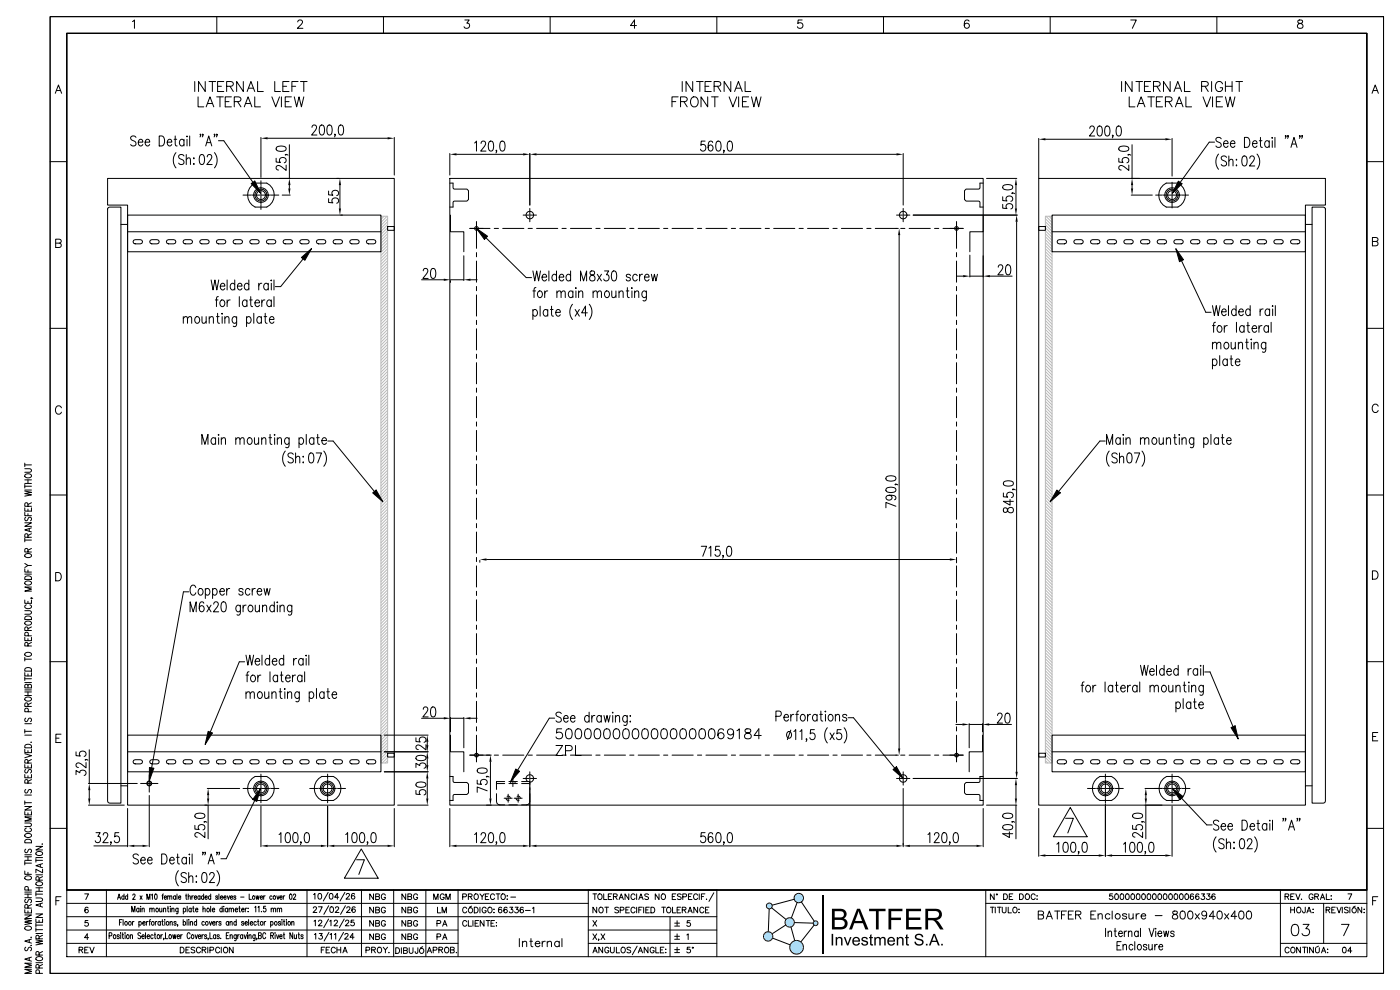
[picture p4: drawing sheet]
<svg xmlns="http://www.w3.org/2000/svg" width="420mm" height="297mm" viewBox="0 0 420 297" stroke-linecap="round" stroke-linejoin="round" font-family="sans-serif">
<!-- layer: _IGV_Envolvente -->
<path d="M32.3 62.7l.6-.6h3.4v178.8h-3.4l-.6-.6z" fill="none" stroke="#fff" stroke-width=".3"/>
<path d="M32.3 62.7l.6-.6h3.4v178.8h-3.4l-.6-.6z" fill="#fff"/>
<g fill="none" stroke="#000" stroke-width=".3">
<path d="M134.9 53.5h160v188h-160zM32.4 62.3l.5-.2h3.4v178.8h-3.4l-.5-.2-.1-.4v-177.6zM38.3 64.5h76v11h-76zM38.3 69.5h76M40.1 72.1l2-.2 .5 .2 .2 .4-.2 .5-.5 .1h-1.6l-.4-.1-.2-.5zM45.1 72.1l2-.2 .5 .2 .2 .4-.2 .5-.5 .1h-1.6l-.4-.1-.2-.5zM50.1 72.1l2-.2 .5 .2 .2 .4-.2 .5-.5 .1h-1.6l-.4-.1-.2-.5zM55.1 72.1l2-.2 .5 .2 .2 .4-.2 .5-.5 .1h-1.6l-.4-.1-.2-.5zM60.1 72.1l2-.2 .5 .2 .2 .4-.2 .5-.5 .1h-1.6l-.4-.1-.2-.5zM65.1 72.1l2-.2 .5 .2 .2 .4-.2 .5-.5 .1h-1.6l-.4-.1-.2-.5zM70.1 72.1l2-.2 .5 .2 .1 .4-.1 .5-.5 .1h-1.6l-.4-.1-.2-.5zM75.1 72.1l2-.2 .5 .2 .1 .4-.1 .5-.5 .1h-1.6l-.4-.1-.2-.5z"/>
<path d="M80.1 72.1l2-.2 .5 .2 .1 .4-.1 .5-.5 .1h-1.6l-.4-.1-.2-.5zM85.1 72.1l2-.2 .5 .2 .1 .4-.1 .5-.5 .1h-1.6l-.4-.1-.2-.5zM90.1 72.1l2-.2 .5 .2 .1 .4-.1 .5-.5 .1h-1.6l-.4-.1-.2-.5zM95.1 72.1l2-.2 .5 .2 .1 .4-.1 .5-.5 .1h-1.6l-.4-.1-.2-.5zM100.1 72.1l2-.2 .5 .2 .1 .4-.1 .5-.5 .1h-1.6l-.4-.1-.2-.5zM105.1 72.1l2-.2 .5 .2 .1 .4-.1 .5-.5 .1h-1.6l-.4-.1-.2-.5zM110.1 72.1l2-.2 .5 .2 .1 .4-.1 .5-.5 .1h-1.6l-.4-.1-.2-.5zM38.3 220.5h76v11h-76zM38.3 225.5h76M40.1 228l2-.1 .5 .1 .2 .5-.2 .4-.5 .2h-1.6l-.4-.2-.2-.4zM45.1 228l2-.1 .5 .1 .2 .5-.2 .4-.5 .2h-1.6l-.4-.2-.2-.4zM50.1 228l2-.1 .5 .1 .2 .5-.2 .4-.5 .2h-1.6l-.4-.2-.2-.4z"/>
<path d="M55.1 228l2-.1 .5 .1 .2 .5-.2 .4-.5 .2h-1.6l-.4-.2-.2-.4zM60.1 228l2-.1 .5 .1 .2 .5-.2 .4-.5 .2h-1.6l-.4-.2-.2-.4zM65.1 228l2-.1 .5 .1 .2 .5-.2 .4-.5 .2h-1.6l-.4-.2-.2-.4zM70.1 228l2-.1 .5 .1 .1 .5-.1 .4-.5 .2h-1.6l-.4-.2-.2-.4zM75.1 228l2-.1 .5 .1 .1 .5-.1 .4-.5 .2h-1.6l-.4-.2-.2-.4zM80.1 228l2-.1 .5 .1 .1 .5-.1 .4-.5 .2h-1.6l-.4-.2-.2-.4zM85.1 228l2-.1 .5 .1 .1 .5-.1 .4-.5 .2h-1.6l-.4-.2-.2-.4zM90.1 228l2-.1 .5 .1 .1 .5-.1 .4-.5 .2h-1.6l-.4-.2-.2-.4zM95.1 228l2-.1 .5 .1 .1 .5-.1 .4-.5 .2h-1.6l-.4-.2-.2-.4zM100.1 228l2-.1 .5 .1 .1 .5-.1 .4-.5 .2h-1.6l-.4-.2-.2-.4zM105.1 228l2-.1 .5 .1 .1 .5-.1 .4-.5 .2h-1.6l-.4-.2-.2-.4zM110.1 228l2-.1 .5 .1 .1 .5-.1 .4-.5 .2h-1.6l-.4-.2-.2-.4z"/>
<path d="M158.2 234.4a1.15 1.15 0 0 1 0-1.8 1.15 1.15 0 0 1 1.8 .5 1.15 1.15 0 0 1-1.1 1.5"/>
<circle cx="142.9" cy="68.5" r=".57"/>
<circle cx="158.9" cy="64.5" r="1.15"/>
<circle cx="270.9" cy="64.5" r="1.15"/>
<circle cx="286.9" cy="68.5" r=".57"/>
<circle cx="142.9" cy="226.5" r=".57"/>
<circle cx="270.9" cy="233.5" r="1.15"/>
<circle cx="286.9" cy="226.5" r=".57"/>
</g>
<!-- layer: 0 -->
<g fill="none" stroke="#bababa" stroke-width=".3">
<path d="M114.3 64.9h2v163.9h-2zM114.3 64.9h.1M115.2 64.9l-.9 .9M116.1 64.9l-1.8 1.8M116.3 65.6l-2 2M116.3 66.5l-2 2M116.3 67.4l-2 2M116.3 68.3l-2 2M116.3 69.2l-2 2M116.3 70.1l-2 2M116.3 71l-2 2M116.3 71.9l-2 2"/>
<path d="M116.3 72.8l-2 2M116.3 73.7l-2 2M116.3 74.6l-2 2M116.3 75.5l-2 2M116.3 76.4l-2 2M116.3 77.3l-2 2M116.3 78.2l-2 2M116.3 79.1l-2 2M116.3 80l-2 2M116.3 80.9l-2 2M116.3 81.8l-2 2M116.3 82.7l-2 2"/>
<path d="M116.3 83.6l-2 2M116.3 84.5l-2 2M116.3 85.4l-2 2M116.3 86.3l-2 2M116.3 87.2l-2 2M116.3 88l-2 2M116.3 88.9l-2 2M116.3 89.8l-2 2M116.3 90.7l-2 2M116.3 91.6l-2 2M116.3 92.5l-2 2M116.3 93.4l-2 2"/>
<path d="M116.3 94.3l-2 2M116.3 95.2l-2 2M116.3 96.1l-2 2M116.3 97l-2 2M116.3 97.9l-2 2M116.3 98.8l-2 2M116.3 99.7l-2 2M116.3 100.6l-2 2M116.3 101.5l-2 2M116.3 102.4l-2 2M116.3 103.3l-2 2M116.3 104.2l-2 2"/>
<path d="M116.3 105.1l-2 2M116.3 106l-2 2M116.3 106.9l-2 2M116.3 107.8l-2 2M116.3 108.7l-2 2M116.3 109.6l-2 2M116.3 110.5l-2 2M116.3 111.4l-2 2M116.3 112.3l-2 2M116.3 113.2l-2 2M116.3 114.1l-2 2M116.3 115l-2 2"/>
<path d="M116.3 115.9l-2 2M116.3 116.8l-2 2M116.3 117.7l-2 2M116.3 118.6l-2 2M116.3 119.5l-2 2M116.3 120.4l-2 2M116.3 121.3l-2 2M116.3 122.2l-2 2M116.3 123.1l-2 2M116.3 124l-2 2M116.3 124.9l-2 2M116.3 125.8l-2 2"/>
<path d="M116.3 126.7l-2 2M116.3 127.6l-2 2M116.3 128.5l-2 2M116.3 129.4l-2 2M116.3 130.3l-2 2M116.3 131.1l-2 2M116.3 132l-2 2M116.3 132.9l-2 2M116.3 133.8l-2 2M116.3 134.7l-2 2M116.3 135.6l-2 2M116.3 136.5l-2 2"/>
<path d="M116.3 137.4l-2 2M116.3 138.3l-2 2M116.3 139.2l-2 2M116.3 140.1l-2 2M116.3 141l-2 2M116.3 141.9l-2 2M116.3 142.8l-2 2M116.3 143.7l-2 2M116.3 144.6l-2 2M116.3 145.5l-2 2M116.3 146.4l-2 2M116.3 147.3l-2 2"/>
<path d="M116.3 148.2l-2 2M116.3 149.1l-2 2M116.3 150l-2 2M116.3 150.9l-2 2M116.3 151.8l-2 2M116.3 152.7l-2 2M116.3 153.6l-2 2M116.3 154.5l-2 2M116.3 155.4l-2 2M116.3 156.3l-2 2M116.3 157.2l-2 2M116.3 158.1l-2 2"/>
<path d="M116.3 159l-2 2M116.3 159.9l-2 2M116.3 160.8l-2 2M116.3 161.7l-2 2M116.3 162.6l-2 2M116.3 163.5l-2 2M116.3 164.4l-2 2M116.3 165.3l-2 2M116.3 166.2l-2 2M116.3 167.1l-2 2M116.3 168l-2 2M116.3 168.9l-2 2"/>
<path d="M116.3 169.8l-2 2M116.3 170.7l-2 2M116.3 171.6l-2 2M116.3 172.5l-2 2M116.3 173.3l-2 2M116.3 174.2l-2 2M116.3 175.1l-2 2M116.3 176l-2 2M116.3 176.9l-2 2M116.3 177.8l-2 2M116.3 178.7l-2 2M116.3 179.6l-2 2"/>
<path d="M116.3 180.5l-2 2M116.3 181.4l-2 2M116.3 182.3l-2 2M116.3 183.2l-2 2M116.3 184.1l-2 2M116.3 185l-2 2M116.3 185.9l-2 2M116.3 186.8l-2 2M116.3 187.7l-2 2M116.3 188.6l-2 2M116.3 189.5l-2 2M116.3 190.4l-2 2"/>
<path d="M116.3 191.3l-2 2M116.3 192.2l-2 2M116.3 193.1l-2 2M116.3 194l-2 2M116.3 194.9l-2 2M116.3 195.8l-2 2M116.3 196.7l-2 2M116.3 197.6l-2 2M116.3 198.5l-2 2M116.3 199.4l-2 2M116.3 200.3l-2 2M116.3 201.2l-2 2"/>
<path d="M116.3 202.1l-2 2M116.3 203l-2 2M116.3 203.9l-2 2M116.3 204.8l-2 2M116.3 205.7l-2 2M116.3 206.6l-2 2M116.3 207.5l-2 2M116.3 208.4l-2 2M116.3 209.3l-2 2M116.3 210.2l-2 2M116.3 211.1l-2 2M116.3 212l-2 2"/>
<path d="M116.3 212.9l-2 2M116.3 213.8l-2 2M116.3 214.7l-2 2M116.3 215.5l-2 2M116.3 216.4l-2 2M116.3 217.3l-2 2M116.3 218.2l-2 2M116.3 219.1l-2 2M116.3 220l-2 2M116.3 220.9l-2 2M116.3 221.8l-2 2M116.3 222.7l-2 2"/>
<path d="M116.3 223.6l-2 2M116.3 224.5l-2 2M116.3 225.4l-2 2M116.3 226.3l-2 2M116.3 227.2l-1.7 1.6M116.3 228.1l-.8 .7"/>
</g>
<g fill="none" stroke="#000" stroke-width=".3">
<path d="M20 10h389.9v256.9h-389.9M410 10v256.9M90.4 77.2l3-2.6-2 3.5zM90.9 77.7l-6.7 8.3h-1.6M140.9 68.5h1.8M142.9 68.5h.1M142.9 68.5l3.3 2.4-.9 .9zM142.9 66.5v1.8M142.9 68.7v1.8M143.1 68.5h1.8M145.8 71.3l12 12h1.6M156.9 64.5h1.8"/>
<path d="M158.9 64.5h.1M158.9 62.5v1.8M158.9 64.7v1.8M159.1 64.5h1.8M268.9 64.5h1.8M270.9 62.5v1.8M270.9 64.7v1.8M270.9 64.5h.1M271.1 64.5h1.8M55 95.5l.6-.5 .5 .1 .1 1.9M55 95v2M56.2 95.5l.6-.5 .6 .1 .1 1.9"/>
<path d="M58.8 95.1a.63 .63 0 0 1 1 .3 .91 .91 0 0 1 0 1.1 .91 .91 0 0 1-1 .3 1.22 1.22 0 0 1 0-1.7zM60.6 95l.1 1.8 .6 .2 .5-.6M61.8 95v2M62.7 95.5l.6-.5 .6 .1 .1 1.9M62.7 95v2M63.3 84l.6 3 .6-3 .5 3 .6-3M64.6 90h.8M64.9 95h.8M65.3 94v2.4l.1 .4 .4 .2M65.5 89l-.5 .1-.1 .4v2.5M66.1 85.8h1.3l-.2-.7a.63 .63 0 0 0-1 .3 .91 .91 0 0 0-.1 1.1 .91 .91 0 0 0 1.1 .3l.2-.3M66.3 90.1a.63 .63 0 0 1 1 .3 .91 .91 0 0 1 0 1.1 .91 .91 0 0 1-1 .3 1.22 1.22 0 0 1 0-1.7z"/>
<path d="M66.6 94v.2zM66.6 95v2M67.4 95.5l.6-.5 .6 .1 .1 1.9M67.4 95v2M68.1 84v3M68.1 90v2M69 90a.81 .81 0 0 0-.9 .8M70.4 85.4a.66 .66 0 0 0-.6-.5 .66 .66 0 0 0-.7 .5 .91 .91 0 0 0 0 1.1 .91 .91 0 0 0 1.1 .3l.2-.3M70.4 84v3M71 95l-.1 2.7-.4 .3-.6-.2M71 95.4a.66 .66 0 0 0-.7-.5 .66 .66 0 0 0-.6 .5 .91 .91 0 0 0 0 1.1 .91 .91 0 0 0 1 .3l.3-.3M71.2 85.8h1.4l-.3-.7a.63 .63 0 0 0-1 .3 .91 .91 0 0 0 0 1.1 .91 .91 0 0 0 1 .3l.3-.3"/>
<path d="M71.8 89v3M73.9 95.4a.66 .66 0 0 1 .7-.5 .66 .66 0 0 1 .6 .5 .91 .91 0 0 1 0 1.1 .91 .91 0 0 1-1 .3l-.3-.3M73.9 95v3M74.1 90.4a.66 .66 0 0 0-.7-.5 .66 .66 0 0 0-.6 .5 .91 .91 0 0 0 0 1.1 .91 .91 0 0 0 1 .3l.3-.3M74.1 90v2M74.6 85.4a.66 .66 0 0 0-.6-.5 .66 .66 0 0 0-.6 .5 .91 .91 0 0 0-.1 1.1 .91 .91 0 0 0 1.1 .3l.2-.3M74.6 84v3M74.9 90h.8M75.2 89v2.4l.1 .4 .5 .2M76.1 94v3M76.5 90.8h1.3l-.2-.7a.63 .63 0 0 0-1 .3 .91 .91 0 0 0-.1 1.1 .91 .91 0 0 0 1.1 .3l.2-.3M77.6 85v2"/>
<path d="M78.4 95.4a.66 .66 0 0 0-.6-.5 .66 .66 0 0 0-.7 .5 .91 .91 0 0 0 0 1.1 .91 .91 0 0 0 1.1 .3l.2-.3M78.4 95v2M78.5 85a.81 .81 0 0 0-.9 .8M78.5 90v2M79.2 95h.8M79.4 90a.81 .81 0 0 0-.9 .8M79.5 94v2.4l.2 .4 .4 .2M80.5 85.4a.66 .66 0 0 0-.7-.5 .66 .66 0 0 0-.6 .5 .91 .91 0 0 0 0 1.1 .91 .91 0 0 0 1 .3l.3-.3M80.5 85v2M80.8 95.8h1.4l-.3-.7a.63 .63 0 0 0-1 .3 .91 .91 0 0 0 0 1.1 .91 .91 0 0 0 1 .3l.3-.3M81.4 84v.3zM81.4 90.4a.66 .66 0 0 0-.7-.5 .66 .66 0 0 0-.6 .5 .91 .91 0 0 0 0 1.1 .91 .91 0 0 0 1 .3l.3-.3"/>
<path d="M81.4 85v2M81.4 90v2M82.2 84v3M82.2 89v3M159.8 81.3l.6 3 .6-3 .5 3 .6-3M159.8 93.3a.66 .66 0 0 1 .7-.5 .66 .66 0 0 1 .6 .5 .91 .91 0 0 1 0 1.1 .91 .91 0 0 1-1 .3l-.3-.3M159.8 87.3h.8M159.8 92.8v3M160.7 86.3l-.4 .1-.1 .4v2.5M161.5 87.4a.63 .63 0 0 1 1.1 .3 .91 .91 0 0 1 0 1.1 .91 .91 0 0 1-1.1 .3 1.22 1.22 0 0 1 0-1.7zM162 91.8v3M162.6 83.1h1.3l-.2-.7a.63 .63 0 0 0-1 .3 .91 .91 0 0 0 0 1.1 .91 .91 0 0 0 1 .3l.2-.3"/>
<path d="M163.4 87.3v2M164.3 87.3a.81 .81 0 0 0-.9 .8M164.3 93.3a.66 .66 0 0 0-.6-.5 .66 .66 0 0 0-.7 .5 .91 .91 0 0 0 0 1.1 .91 .91 0 0 0 1.1 .3l.2-.3M164.3 92.8v2M164.6 81.3v3M165.1 92.8h.8M165.4 91.8v2.5l.1 .4 .5 .1M166.7 93.7h1.4l-.3-.7a.64 .64 0 0 0-1 .3 .91 .91 0 0 0 0 1.1 .91 .91 0 0 0 1 .3l.3-.3M166.9 82.7a.66 .66 0 0 0-.6-.5 .66 .66 0 0 0-.6 .5 .91 .91 0 0 0-.1 1.1 .91 .91 0 0 0 1.1 .3l.2-.3M166.9 81.3v3M167 87.8l.6-.5 .6 .1 .1 1.9M167 87.3v2"/>
<path d="M167.7 83.1h1.4l-.2-.7a.63 .63 0 0 0-1.1 .3 .91 .91 0 0 0 0 1.1 .91 .91 0 0 0 1.1 .3l.2-.3M168.3 87.8l.6-.5 .5 .1 .1 1.9M171.1 82.7a.66 .66 0 0 0-.6-.5 .66 .66 0 0 0-.6 .5 .91 .91 0 0 0 0 1.1 .91 .91 0 0 0 1 .3l.2-.3M171.1 81.3v3M171.7 91.3a3.6 3.6 0 0 0 0 4.5M171.8 87.7a.66 .66 0 0 0-.6-.5 .66 .66 0 0 0-.6 .5 .91 .91 0 0 0-.1 1.1 .91 .91 0 0 0 1.1 .3l.2-.3M171.8 87.3v2M172.5 92.8l1.3 2M172.7 86.3v.2zM172.7 87.3v2M173.5 87.8l.6-.5 .6 .1 .1 1.9M173.5 87.3v2"/>
<path d="M173.8 92.8l-1.3 2M174.1 84.3v-3l.9 3 .9-3v3M176.2 93.8h-1.7l1.1-2v3M176.7 91.3a3.6 3.6 0 0 1 0 4.5M177.1 81.4a.67 .67 0 0 0 .2 1 .94 .94 0 0 1 1.2 .9 .94 .94 0 0 1-1.1 1 .98 .98 0 0 1-.5-1.2 .98 .98 0 0 1 1.1-.7 .61 .61 0 0 0 .3-.6 .61 .61 0 0 0-.4-.5zM177.9 87.8l.6-.5 .5 .1 .1 1.9M177.9 87.3v2M179.1 87.8l.6-.5 .6 .1 .1 1.9M179.1 82.3l1.3 2M180.4 82.3l-1.3 2M181.3 81.3h1.3l-.7 1.1a.88 .88 0 0 1 .7 1.4 .88 .88 0 0 1-1.5-.1M181.7 87.4a.63 .63 0 0 1 1 .3 .91 .91 0 0 1 0 1.1 .91 .91 0 0 1-1 .3 1.22 1.22 0 0 1 0-1.7z"/>
<path d="M183.5 87.3l.1 1.8 .6 .2 .5-.6M183.7 81.4l.6-.1a1.76 1.76 0 0 1 .6 2.4l-.3 .4-.5 .2a1.76 1.76 0 0 1-.6-2.5zM184.7 87.3v2M185.7 87.8l.5-.5 .6 .1 .1 1.9M185.7 87.3v2M187.8 87.3h.8M188.2 86.3v2.4l.1 .4 .4 .2M189.1 82.7a.66 .66 0 0 0-.6-.5 .66 .66 0 0 0-.7 .5l.4 .4 .8 .3 .1 .4a.66 .66 0 0 1-.6 .5 .66 .66 0 0 1-.7-.5M189.5 86.3v.2zM189.5 87.3v2M190.3 87.8l.6-.5 .6 .1 .1 1.9M190.3 87.3v2"/>
<path d="M191.1 82.7a.66 .66 0 0 0-.6-.5 .66 .66 0 0 0-.6 .5 .91 .91 0 0 0 0 1.1 .91 .91 0 0 0 1 .3l.2-.3M191.8 82.3v2M192.7 82.3a.81 .81 0 0 0-.9 .8M193.3 83.1h1.4l-.2-.7a.63 .63 0 0 0-1.1 .3 .91 .91 0 0 0 0 1.1 .91 .91 0 0 0 1.1 .3l.2-.3M193.9 87.3l-.1 2.7-.4 .3-.5-.2M193.9 87.7a.66 .66 0 0 0-.6-.5 .66 .66 0 0 0-.7 .5 .91 .91 0 0 0 0 1.1 .91 .91 0 0 0 1.1 .3l.2-.3M195.4 82.3l.4 2 .5-2 .4 2 .5-2M60.5 133.3v-3l1 3 .9-3v3M64.7 131.7a.66 .66 0 0 0-.7-.4 .66 .66 0 0 0-.6 .4 .91 .91 0 0 0 0 1.1 .91 .91 0 0 0 1 .3l.3-.2M64.7 131.3v2M65.6 130.3v.3zM65.6 131.3v2"/>
<path d="M66.4 131.9l.5-.6 .6 .1 .1 1.9M66.4 131.3v2M70.7 131.9l.6-.6 .6 .1 .1 1.9M70.7 131.3v2M72 131.9l.5-.6 .6 .1 .1 1.9M74.5 131.4a.63 .63 0 0 1 1 .3 .91 .91 0 0 1 0 1.1 .91 .91 0 0 1-1 .3 1.22 1.22 0 0 1 0-1.7zM76.3 131.3l.1 1.8 .6 .2 .6-.6M77.6 131.3v2M78.5 131.9l.6-.6 .5 .1 .1 1.9M78.5 131.3v2M80.7 131.3h.8M81 130.3v2.4l.1 .4 .5 .2"/>
<path d="M82.4 130.3v.3zM82.4 131.3v2M83.2 131.9l.5-.6 .6 .1 .1 1.9M83.2 131.3v2M85.6 135.3a3.6 3.6 0 0 0 0 4.6M86.7 131.3l-.1 2.7-.3 .3-.6-.2M86.7 131.7a.66 .66 0 0 0-.6-.4 .66 .66 0 0 0-.6 .4 .91 .91 0 0 0-.1 1.1 .91 .91 0 0 0 1.1 .3l.2-.2M88 136.3a.8 .8 0 0 0-1-.5 .8 .8 0 0 0-.5 1.1l1.2 .7a.76 .76 0 0 1-.3 1.3l-.8-.2-.2-.3M88.7 137.4l.5-.5 .6 .1 .1 1.9M88.7 135.9v3M89.7 131.7a.66 .66 0 0 1 .6-.4 .66 .66 0 0 1 .6 .4 .91 .91 0 0 1 .1 1.1 .91 .91 0 0 1-1.1 .3l-.2-.2M89.7 131.3v3"/>
<path d="M90.9 136.9v.2zM90.9 138.6v.3zM91.9 130.3v3M92.9 136l.6-.1a1.76 1.76 0 0 1 .5 2.4l-.2 .4-.6 .2a1.76 1.76 0 0 1-.5-2.5zM94.1 131.7a.66 .66 0 0 0-.6-.4 .66 .66 0 0 0-.6 .4 .91 .91 0 0 0 0 1.1 .91 .91 0 0 0 1 .3l.2-.2M94.1 131.3v2M94.8 135.9h1.6l-1.1 3M94.9 131.3h.8M95.3 130.3v2.4l.1 .4 .5 .2M96.5 132.1h1.4l-.2-.7a.63 .63 0 0 0-1 .3 .91 .91 0 0 0-.1 1.1 .91 .91 0 0 0 1.1 .3l.2-.2M97.1 135.3a3.6 3.6 0 0 1 0 4.6M98.3 132.3h1.6l12.4 15.1"/>
<path d="M111.8 147.8l1-.8 2 3.5zM232.7 214.8h1.1a.81 .81 0 0 0 .6-.7 .81 .81 0 0 0-.6-.8h-1.1v3M235.1 215.1h1.4l-.2-.7a.63 .63 0 0 0-1.1 .3 .91 .91 0 0 0 0 1.1 .91 .91 0 0 0 1.1 .3l.2-.3M236.3 219.6a.63 .63 0 0 1 1 .2 .91 .91 0 0 1 0 1.1 .91 .91 0 0 1-1 .4 1.22 1.22 0 0 1 0-1.7zM237.2 214.3v2M237.2 219l-1 2.8M238.1 214.3a.81 .81 0 0 0-.9 .8M238.1 219.4l.6-.6v3M238.7 214.3h.8M239.6 213.3l-.5 .1-.1 .4v2.5M239.9 219.4l.6-.6v3M240.4 214.4a.63 .63 0 0 1 1 .3 .91 .91 0 0 1 0 1.1 .91 .91 0 0 1-1 .3 1.22 1.22 0 0 1 0-1.7z"/>
<path d="M242.2 214.3v2M243.1 214.3a.81 .81 0 0 0-.9 .8M244.3 218.8h-1.2l-.1 1.3a.92 .92 0 0 1 1.3 .1 .92 .92 0 0 1 0 1.3 .92 .92 0 0 1-1.3 .1l-.1-.3M245.1 214.7a.66 .66 0 0 0-.7-.5 .66 .66 0 0 0-.6 .5 .91 .91 0 0 0 0 1.1 .91 .91 0 0 0 1 .3l.3-.3M245.1 214.3v2M245.9 214.3h.8M246.2 213.3v2.4l.1 .4 .5 .2M247.6 213.3v.3zM247.6 214.3v2M248.2 218.3a3.6 3.6 0 0 0 0 4.5M248.7 214.4a.63 .63 0 0 1 1.1 .3 .91 .91 0 0 1 0 1.1 .91 .91 0 0 1-1.1 .3 1.22 1.22 0 0 1 0-1.7zM249 219.8l1.2 2"/>
<path d="M250.2 219.8l-1.2 2M250.6 214.8l.5-.5 .6 .1 .1 1.9M250.6 214.3v2M252.3 218.8h-1.2l-.1 1.3a.92 .92 0 0 1 1.3 .1 .92 .92 0 0 1 0 1.3 .92 .92 0 0 1-1.3 .1l-.1-.3M253.2 218.3a3.6 3.6 0 0 1 0 4.5M254 214.7a.66 .66 0 0 0-.7-.5 .66 .66 0 0 0-.6 .5l.4 .4 .8 .3 .1 .4a.66 .66 0 0 1-.7 .5 .66 .66 0 0 1-.6-.5M254.4 215.3h1.6l12.4 15.1M140.9 226.5h1.8M142.9 226.5h.1M142.9 224.5v1.8M142.9 226.7v1.8M143.1 226.5h1.8"/>
<path d="M156.9 233.5h1.8M158.9 233.5h.1M158.9 231.5v1.8M158.9 233.7v1.8M159.1 233.5h1.8M242 221.7h-.2h.2l-.2 .7M267.8 230.8l1.1-.8 2 3.5zM268.9 233.5h1.8M270.9 231.5v1.8M270.9 233.7v1.8M270.9 233.5h.1M271.1 233.5h1.8"/>
<path d="M284.9 226.5h1.8M286.9 226.5h.1M286.9 224.5v1.8M286.9 226.7v1.8M287.1 226.5h1.8"/>
</g>
<path d="M90.4 77.2l3-2.6-2 3.5zM142.9 68.5l3.3 2.4-.9 .9zM111.8 147.8l1-.8 2 3.5zM267.8 230.8l1.1-.8 2 3.5z" fill="#000"/>
<!-- layer: _IGV_Riel DIN -->
<path d="M135.1 64.5v5h4v6M294.9 64.5v5h-4v6M135.1 220.5v5h4v6M294.7 220.5v5h-4v6" fill="none" stroke="#000" stroke-width=".3"/>
<!-- layer: _IGV_Componentes -->
<path d="M116.3 67.9h2v1.2h-2zM116.3 225.9h2v1.2h-2z" fill="none" stroke="#000" stroke-width=".3"/>
<!-- layer: 05 -->
<path d="M284.9 68.5h4M286.9 66.5v4" fill="none" stroke="#000" stroke-width=".3"/>
<!-- layer: _IGV_Envolvente -->
<path d="M393.5 62.1h3.4l.6 .6v177.6l-.6 .6h-3.4z" fill="none" stroke="#fff" stroke-width=".3"/>
<path d="M393.5 62.1h3.4l.6 .6v177.6l-.6 .6h-3.4z" fill="#fff"/>
<g fill="none" stroke="#000" stroke-width=".3">
<path d="M36.3 67.3h2v-5.8h-6v-8h86v188h-80v-5.8h-2M311.5 67.9h2v1.2h-2zM315.5 64.5h76v11h-76zM315.5 69.5h76M317.2 72.1l2.1-.2 .4 .2 .2 .4-.2 .5-.4 .1h-1.6l-.5-.1-.1-.5zM322.2 72.1l2.1-.2 .4 .2 .2 .4-.2 .5-.4 .1h-1.6l-.5-.1-.1-.5zM327.2 72.1l2.1-.2 .4 .2 .2 .4-.2 .5-.4 .1h-1.6l-.5-.1-.1-.5zM332.2 72.1l2.1-.2 .4 .2 .2 .4-.2 .5-.4 .1h-1.6l-.5-.1-.1-.5zM337.2 72.1l2.1-.2 .4 .2 .2 .4-.2 .5-.4 .1h-1.6l-.5-.1-.1-.5zM342.2 72.1l2.1-.2 .4 .2 .2 .4-.2 .5-.4 .1h-1.6l-.5-.1-.1-.5zM347.2 72.1l2.1-.2 .4 .2 .2 .4-.2 .5-.4 .1h-1.6l-.5-.1-.1-.5zM352.2 72.1l2.1-.2 .4 .2 .2 .4-.2 .5-.4 .1h-1.6l-.5-.1-.1-.5z"/>
<path d="M357.2 72.1l2.1-.2 .4 .2 .2 .4-.2 .5-.4 .1h-1.6l-.5-.1-.1-.5zM362.2 72.1l2.1-.2 .4 .2 .2 .4-.2 .5-.4 .1h-1.6l-.5-.1-.1-.5zM367.2 72.1l2.1-.2 .4 .2 .2 .4-.2 .5-.4 .1h-1.6l-.5-.1-.1-.5zM372.2 72.1l2.1-.2 .4 .2 .2 .4-.2 .5-.4 .1h-1.6l-.5-.1-.1-.5zM377.2 72.1l2.1-.2 .4 .2 .2 .4-.2 .5-.4 .1h-1.6l-.5-.1-.1-.5zM382.2 72.1l2.1-.2 .4 .2 .2 .4-.2 .5-.4 .1h-1.6l-.5-.1-.1-.5zM387.2 72.1l2.1-.2 .4 .2 .2 .4-.2 .5-.4 .1h-1.6l-.5-.1-.1-.5zM393.5 62.1h3.4l.5 .2 .1 .4v177.6l-.1 .4-.5 .2h-3.4zM393.5 67.3h-2v-5.8h6v-8h-86v188h80v-5.8h2M311.5 225.9h2v1.2h-2zM315.5 220.5h76v11h-76zM315.5 225.5h76"/>
<path d="M317.2 228l2.1-.1 .4 .1 .2 .5-.2 .4-.4 .2h-1.6l-.5-.2-.1-.4zM322.2 228l2.1-.1 .4 .1 .2 .5-.2 .4-.4 .2h-1.6l-.5-.2-.1-.4zM327.2 228l2.1-.1 .4 .1 .2 .5-.2 .4-.4 .2h-1.6l-.5-.2-.1-.4zM332.2 228l2.1-.1 .4 .1 .2 .5-.2 .4-.4 .2h-1.6l-.5-.2-.1-.4zM337.2 228l2.1-.1 .4 .1 .2 .5-.2 .4-.4 .2h-1.6l-.5-.2-.1-.4zM342.2 228l2.1-.1 .4 .1 .2 .5-.2 .4-.4 .2h-1.6l-.5-.2-.1-.4zM347.2 228l2.1-.1 .4 .1 .2 .5-.2 .4-.4 .2h-1.6l-.5-.2-.1-.4zM352.2 228l2.1-.1 .4 .1 .2 .5-.2 .4-.4 .2h-1.6l-.5-.2-.1-.4zM357.2 228l2.1-.1 .4 .1 .2 .5-.2 .4-.4 .2h-1.6l-.5-.2-.1-.4zM362.2 228l2.1-.1 .4 .1 .2 .5-.2 .4-.4 .2h-1.6l-.5-.2-.1-.4zM367.2 228l2.1-.1 .4 .1 .2 .5-.2 .4-.4 .2h-1.6l-.5-.2-.1-.4zM372.2 228l2.1-.1 .4 .1 .2 .5-.2 .4-.4 .2h-1.6l-.5-.2-.1-.4z"/>
<path d="M377.2 228l2.1-.1 .4 .1 .2 .5-.2 .4-.4 .2h-1.6l-.5-.2-.1-.4zM382.2 228l2.1-.1 .4 .1 .2 .5-.2 .4-.4 .2h-1.6l-.5-.2-.1-.4zM387.2 228l2.1-.1 .4 .1 .2 .5-.2 .4-.4 .2h-1.6l-.5-.2-.1-.4z"/>
</g>
<!-- layer: 0 -->
<g fill="none" stroke="#bababa" stroke-width=".3">
<path d="M313.5 64.9h2v163.9h-2zM313.5 65.6l2 2M313.5 66.5l2 2M313.5 67.4l2 2M313.5 68.3l2 2M313.5 69.2l2 2M313.5 70.1l2 2M313.5 71l2 2M313.5 71.9l2 2M313.5 72.8l2 2M313.5 73.7l2 2M313.5 74.6l2 2"/>
<path d="M313.5 75.5l2 2M313.5 76.4l2 2M313.5 77.3l2 2M313.5 78.2l2 2M313.5 79.1l2 2M313.5 80l2 2M313.7 64.9l1.8 1.8M314.6 64.9l.9 .9M315.5 64.9h.1M313.5 80.9l2 2M313.5 81.8l2 2M313.5 82.7l2 2"/>
<path d="M313.5 83.6l2 2M313.5 84.5l2 2M313.5 85.4l2 2M313.5 86.3l2 2M313.5 87.2l2 2M313.5 88l2 2M313.5 88.9l2 2M313.5 89.8l2 2M313.5 90.7l2 2M313.5 91.6l2 2M313.5 92.5l2 2M313.5 93.4l2 2"/>
<path d="M313.5 94.3l2 2M313.5 95.2l2 2M313.5 96.1l2 2M313.5 97l2 2M313.5 97.9l2 2M313.5 98.8l2 2M313.5 99.7l2 2M313.5 100.6l2 2M313.5 101.5l2 2M313.5 102.4l2 2M313.5 103.3l2 2M313.5 104.2l2 2"/>
<path d="M313.5 105.1l2 2M313.5 106l2 2M313.5 106.9l2 2M313.5 107.8l2 2M313.5 108.7l2 2M313.5 109.6l2 2M313.5 110.5l2 2M313.5 111.4l2 2M313.5 112.3l2 2M313.5 113.2l2 2M313.5 114.1l2 2M313.5 115l2 2"/>
<path d="M313.5 115.9l2 2M313.5 116.8l2 2M313.5 117.7l2 2M313.5 118.6l2 2M313.5 119.5l2 2M313.5 120.4l2 2M313.5 121.3l2 2M313.5 122.2l2 2M313.5 123.1l2 2M313.5 124l2 2M313.5 124.9l2 2M313.5 125.8l2 2"/>
<path d="M313.5 126.7l2 2M313.5 127.6l2 2M313.5 128.5l2 2M313.5 129.4l2 2M313.5 130.3l2 2M313.5 131.1l2 2M313.5 132l2 2M313.5 132.9l2 2M313.5 133.8l2 2M313.5 134.7l2 2M313.5 135.6l2 2M313.5 136.5l2 2"/>
<path d="M313.5 137.4l2 2M313.5 138.3l2 2M313.5 139.2l2 2M313.5 140.1l2 2M313.5 141l2 2M313.5 141.9l2 2M313.5 142.8l2 2M313.5 143.7l2 2M313.5 144.6l2 2M313.5 145.5l2 2M313.5 146.4l2 2M313.5 147.3l2 2"/>
<path d="M313.5 148.2l2 2M313.5 149.1l2 2M313.5 150l2 2M313.5 150.9l2 2M313.5 151.8l2 2M313.5 152.7l2 2M313.5 153.6l2 2M313.5 154.5l2 2M313.5 155.4l2 2M313.5 156.3l2 2M313.5 157.2l2 2M313.5 158.1l2 2"/>
<path d="M313.5 159l2 2M313.5 159.9l2 2M313.5 160.8l2 2M313.5 161.7l2 2M313.5 162.6l2 2M313.5 163.5l2 2M313.5 164.4l2 2M313.5 165.3l2 2M313.5 166.2l2 2M313.5 167.1l2 2M313.5 168l2 2M313.5 168.9l2 2"/>
<path d="M313.5 169.8l2 2M313.5 170.7l2 2M313.5 171.6l2 2M313.5 172.5l2 2M313.5 173.3l2 2M313.5 174.2l2 2M313.5 175.1l2 2M313.5 176l2 2M313.5 176.9l2 2M313.5 177.8l2 2M313.5 178.7l2 2M313.5 179.6l2 2"/>
<path d="M313.5 180.5l2 2M313.5 181.4l2 2M313.5 182.3l2 2M313.5 183.2l2 2M313.5 184.1l2 2M313.5 185l2 2M313.5 185.9l2 2M313.5 186.8l2 2M313.5 187.7l2 2M313.5 188.6l2 2M313.5 189.5l2 2M313.5 190.4l2 2"/>
<path d="M313.5 191.3l2 2M313.5 192.2l2 2M313.5 193.1l2 2M313.5 194l2 2M313.5 194.9l2 2M313.5 195.8l2 2M313.5 196.7l2 2M313.5 197.6l2 2M313.5 198.5l2 2M313.5 199.4l2 2M313.5 200.3l2 2M313.5 201.2l2 2"/>
<path d="M313.5 202.1l2 2M313.5 203l2 2M313.5 203.9l2 2M313.5 204.8l2 2M313.5 205.7l2 2M313.5 206.6l2 2M313.5 207.5l2 2M313.5 208.4l2 2M313.5 209.3l2 2M313.5 210.2l2 2M313.5 211.1l2 2M313.5 212l2 2"/>
<path d="M313.5 212.9l2 2M313.5 213.8l2 2M313.5 214.7l2 2M313.5 215.5l2 2M313.5 216.4l2 2M313.5 217.3l2 2M313.5 218.2l2 2M313.5 219.1l2 2M313.5 220l2 2M313.5 220.9l2 2M313.5 221.8l2 2M313.5 222.7l2 2"/>
<path d="M313.5 223.6l2 2M313.5 224.5l2 2M313.5 225.4l2 2M313.5 226.3l2 2M313.5 227.2l1.7 1.6M313.5 228.1l.8 .7"/>
</g>
<g fill="none" stroke="#000" stroke-width=".3">
<path d="M15 5h400v286.9h-400zM20 10h390v256.9h-390zM20 10h390v276.9h-390zM39.7 6.5l.6-.5v2.5M65 5v5M89.3 6.6l.5-.6 .8 .2a.78 .78 0 0 1-.2 1.1l-1.2 1.2h1.7M115 5v5M139.4 6h1.3l-.7 .9a.83 .83 0 0 1 .6 1.4 .83 .83 0 0 1-1.4-.3M165 5v5M190.9 7.7h-1.8l1.2-1.7v2.5M215 5v5M240.6 6h-1.2l-.1 1.1a.88 .88 0 0 1 1.3-.1 .88 .88 0 0 1-.2 1.4 .88 .88 0 0 1-1.2-.4"/>
<path d="M265 5v5M290.6 6.3a.74 .74 0 0 0-1-.2 1.43 1.43 0 0 0 .4 2.4 .78 .78 0 0 0 .8-.8 .78 .78 0 0 0-.8-.8 .78 .78 0 0 0-.8 .8M315 5v5M339.1 6h1.7l-1.2 2.5M365 5v5M389.4 6.1a.51 .51 0 0 0 .2 .8 .9 .9 0 0 1 1 .4 .9 .9 0 0 1 0 1.1l-.9 .1a.72 .72 0 0 1-.6-.8 .72 .72 0 0 1 .8-.6l.4-.2a.51 .51 0 0 0 .3-.8zM16.6 28l.9-2.5 1 2.5M16.9 27.2h1.2M93.6 38.2l.4-.7 .7 .1 .2 .5-.3 1-1.1 1.4h1.6M96.1 37.6l.6-.1a1.76 1.76 0 0 1 .5 2.4l-.2 .5-.6 .1a1.76 1.76 0 0 1-.5-2.4zM98.4 37.6l.5-.1a1.76 1.76 0 0 1 .6 2.4l-.2 .5-.6 .1a1.76 1.76 0 0 1-.6-2.4zM101.8 37.6l.6-.1a1.76 1.76 0 0 1 .5 2.4l-.2 .5-.6 .1a1.76 1.76 0 0 1-.5-2.4z"/>
<path d="M326.9 38.5l.4-.7 .7 .1 .2 .5-.3 1-1.2 1.4h1.6M329.4 37.9l.5-.1a1.76 1.76 0 0 1 .6 2.4l-.2 .5-.6 .1a1.76 1.76 0 0 1-.6-2.4zM331.7 37.9l.5-.1a1.76 1.76 0 0 1 .6 2.4l-.2 .5-.6 .1a1.76 1.76 0 0 1-.6-2.4zM335.1 37.9l.6-.1a1.76 1.76 0 0 1 .5 2.4l-.2 .5-.6 .1a1.76 1.76 0 0 1-.5-2.4zM411.5 28l1-2.5 .9 2.5M411.9 27.2h1.2M15 48.5h5M40.8 41.2a.8 .8 0 0 0-1-.4 .8 .8 0 0 0-.5 1l1.3 .7a.76 .76 0 0 1-.4 1.3h-.4l-.6-.5M41.5 42.6h1.3l-.2-.7a.63 .63 0 0 0-1 .3 .91 .91 0 0 0 0 1.1 .91 .91 0 0 0 1 .3l.2-.3M43.5 42.6h1.4l-.2-.7a.63 .63 0 0 0-1.1 .3 .91 .91 0 0 0 0 1.1 .91 .91 0 0 0 1.1 .3l.2-.3M47.8 40.8h.8a1.76 1.76 0 0 1 0 3h-.8zM50.2 42.6h1.3l-.2-.7a.63 .63 0 0 0-1 .3 .91 .91 0 0 0-.1 1.1 .91 .91 0 0 0 1.1 .3l.2-.3"/>
<path d="M52.2 41.8h.8M52.6 40.8v2.4l.1 .4 .4 .2M52.8 45.8a3.6 3.6 0 0 0 0 4.5M55.2 42.2a.66 .66 0 0 0-.6-.4 .66 .66 0 0 0-.7 .4 .91 .91 0 0 0 0 1.1 .91 .91 0 0 0 1.1 .3l.2-.3M55.2 46.8a.8 .8 0 0 0-1-.5 .8 .8 0 0 0-.5 1l1.3 .8a.76 .76 0 0 1-.4 1.2h-.4l-.6-.4M55.2 41.8v2M55.9 47.9l.5-.6 .6 .2 .1 1.8M55.9 46.3v3M56.1 40.8v.3zM56.1 41.8v2M56.9 40.8v3M58.2 47.3v.3z"/>
<path d="M58.2 49.1v.2zM60.1 46.5l.6-.2a1.76 1.76 0 0 1 .5 2.5l-.2 .4-.6 .1a1.76 1.76 0 0 1-.5-2.4zM60.2 40.3h-.2h.2l-.2 .8M60.9 40.3h-.2h.2l-.2 .8M61.7 43.8l.9-3 .9 3M62 42.8h1.2M62.2 47.1l.4-.8 .7 .2 .2 .4-.3 1-1.2 1.4h1.6M64.3 45.8a3.6 3.6 0 0 1 0 4.5M64.4 40.3h-.2h.2l-.2 .8M65.1 40.3h-.2h.2l-.2 .8M65.5 42.2h1.6l8.8 12.5M72.9 58.5h2.4"/>
<path d="M75.3 55.1l1.1-.8 1.8 3.7zM75.4 58.5h.1M75.6 55.5l.9-.6h3.5a4 4 0 0 1 2.3 3.6 4 4 0 0 1-2.3 3.6h-3.5a4 4 0 0 1-.9-6.6zM75.7 58.5h2.4M78.3 41.2v12M78.3 54.2v1.3M78.3 55.9v2.4M78.3 58.7v2.4M78.3 58.5h.1M78.3 55.7h.1M78.5 58.5h2.4M80.3 41.5h36"/>
<path d="M81.1 58.5h.1M81.3 58.5h2.3M82.8 47.5v1.1l1.3 .1a.92 .92 0 0 1 .1-1.2 .92 .92 0 0 1 1.2 0 .92 .92 0 0 1 .1 1.2l-.3 .1M83 44.1a2.8 2.8 0 0 1 2.7 0l.1 .6a1.76 1.76 0 0 1-2.4 .6l-.6-.6zM83.9 53.5h3.1M84.6 58.5h2.4M85.7 46.3v.2v-.2l.7 .2M85.8 49.5v1.6l-1.4-1.1-1-.4-.6 .5v.4l.7 .5M86.8 43.4v10.1M86.8 55.5v1M98.6 59.6v1.1l1.2 .1a.92 .92 0 0 1 .1-1.2 .92 .92 0 0 1 1.3 0 .92 .92 0 0 1 .1 1.2l-.3 .2M98.6 57.3v1.1l1.2 .2a.92 .92 0 0 1 .1-1.3 .92 .92 0 0 1 1.3 0 .92 .92 0 0 1 .1 1.3l-.3 .1"/>
<path d="M100.5 40.4h-.2h.2l-.2 .7M101 53.5h.7M102 55.5v7M118.3 41.2v11.3M134.9 46v6.5M134.9 54.9h1M136.9 46.3h20M142.3 42.9l.6-.6v3M144.3 43l.4-.7 .7 .2 .3 .4-.4 1-1.1 1.4h1.6M146.8 42.5l.6-.2a1.76 1.76 0 0 1 .5 2.4l-.2 .5-.6 .1a1.76 1.76 0 0 1-.5-2.4zM149 45.2h-.3h.3l-.3 .7M150.2 42.5l.6-.2a1.76 1.76 0 0 1 .6 2.4l-.3 .5-.5 .1a1.76 1.76 0 0 1-.6-2.4z"/>
<path d="M158.9 46v15.5M160.9 46.3h108M211.5 42.3h-1.2l-.1 1.3a.92 .92 0 0 1 1.3 .1 .92 .92 0 0 1 0 1.2 .92 .92 0 0 1-1.3 .1l-.1-.3M213.8 42.7a.63 .63 0 0 0-1.1-.2 2.04 2.04 0 0 0 .4 2.8 .88 .88 0 0 0 .8-1 .88 .88 0 0 0-1.2-.7l-.3 .7M215 42.5l.6-.2a1.76 1.76 0 0 1 .6 2.4l-.3 .5-.5 .1a1.76 1.76 0 0 1-.6-2.4zM217.2 45.2h-.2h.2l-.2 .7M218.4 42.5l.6-.2a1.76 1.76 0 0 1 .6 2.4l-.2 .5-.6 .1a1.76 1.76 0 0 1-.6-2.4zM270.9 46v15.5M293.9 54.9h1M295.9 53.5h9.1M300.7 59v1.2l1.3 .1a.92 .92 0 0 1 .1-1.3 .92 .92 0 0 1 1.3 0 .92 .92 0 0 1 .1 1.3l-.3 .1M300.9 55.7a2.8 2.8 0 0 1 2.7 0l.1 .6a1.76 1.76 0 0 1-2.4 .5l-.6-.5z"/>
<path d="M303.6 57.9v.2v-.2l.7 .2M304.7 55.5v7M311.5 41.5v12M313.5 41.8h36M333.8 40.7h-.2h.2l-.2 .7M335.6 47.5v1.1l1.3 .1a.92 .92 0 0 1 0-1.2 .92 .92 0 0 1 1.3 0 .92 .92 0 0 1 .1 1.2l-.3 .1M335.7 44.1a2.8 2.8 0 0 1 2.7 0l.2 .6a1.76 1.76 0 0 1-2.5 .6l-.5-.6zM338.4 46.3v.2v-.2l.7 .2M338.6 49.5v1.6l-1.5-1.1-1-.4-.5 .5v.4l.7 .5M339.3 58.5h6.3M339.3 53.5h2.5M339.5 43.4v10.1"/>
<path d="M339.5 55.5v1M346.6 58.5h1.9M348.7 58.5h.1M348.9 55.5l.9-.6h3.5a4 4 0 0 1 2.2 3.6 4 4 0 0 1-2.2 3.6h-3.5a4 4 0 0 1-.9-6.6zM348.9 58.5h2.4M351.5 58.5h.1M351.5 59.9h.1M351.5 57.1h.1M351.5 41.5v11.3M351.5 54.7v2.2M351.5 57.3v2.4M351.7 58.5h2.4"/>
<path d="M353.4 54.3l1.1 .8-2.9 2.9zM354.3 58.5h.1M354.5 58.5h2M364.3 42.6h-1.6l-8.7 12.1M365.5 46.2a3.6 3.6 0 0 0 0 4.6M366.3 41.6a.8 .8 0 0 0-1-.4 .8 .8 0 0 0-.5 1l1.3 .7a.76 .76 0 0 1-.4 1.3h-.4l-.6-.4M367 43.1h1.3l-.2-.7a.64 .64 0 0 0-1 .2 .91 .91 0 0 0 0 1.1 .91 .91 0 0 0 1 .4l.2-.3M367.9 47.2a.8 .8 0 0 0-1-.4 .8 .8 0 0 0-.5 1l1.3 .7a.76 .76 0 0 1-.4 1.3h-.4l-.6-.5M368.6 48.3l.5-.5 .6 .1 .1 1.9M368.6 46.8v3M369 43.1h1.4l-.2-.7a.64 .64 0 0 0-1.1 .2 .91 .91 0 0 0 0 1.1 .91 .91 0 0 0 1.1 .4l.2-.3M370.9 47.8v.3z"/>
<path d="M370.9 49.5v.3zM372.8 46.9l.6-.1a1.76 1.76 0 0 1 .5 2.4l-.2 .4-.6 .2a1.76 1.76 0 0 1-.5-2.5zM373.3 41.2h.8a1.76 1.76 0 0 1 0 3h-.8zM374.9 47.5l.4-.7 .7 .1 .2 .4-.3 1-1.2 1.5h1.6M375.7 43.1h1.3l-.2-.7a.64 .64 0 0 0-1 .2 .91 .91 0 0 0-.1 1.1 .91 .91 0 0 0 1.1 .4l.2-.3M377 46.2a3.6 3.6 0 0 1 0 4.6M377.7 42.2h.8M378.1 41.2v2.4l.1 .5 .4 .1M380.7 42.6a.66 .66 0 0 0-.6-.4 .66 .66 0 0 0-.7 .4 .91 .91 0 0 0 0 1.1 .91 .91 0 0 0 1.1 .4l.2-.3M380.7 42.2v2M381.6 41.2v.3zM381.6 42.2v2"/>
<path d="M382.4 41.2v3M385.7 40.8h-.2h.2l-.2 .7M386.4 40.8h-.2h.2l-.2 .7M387.2 44.2l.9-3 .9 3M387.5 43.2h1.2M389.9 40.8h-.2h.2l-.2 .7M390.6 40.8h-.2h.2l-.2 .7M410 48.5h5M16.7 72.9h1.1a.66 .66 0 0 1 .6 .7 .66 .66 0 0 1-.6 .6h-1.1v-2.5h1.1l.4 .3v.7l-.4 .2M38.3 67.3v168.4M78.3 61.5v1.3M78.3 61.3h.1"/>
<path d="M102.2 64.5h.5M134.9 62.1h1M139.1 76.7v7.5M268.7 68.5h.7M269.7 70.5v154M273.9 64.5h31.3M290.9 76.5v6.6M293.9 62.1h1M294.9 76.7v6.4M300.7 61.3v1.1l1.3 .2a.92 .92 0 0 1 .1-1.3 .92 .92 0 0 1 1.3 0 .92 .92 0 0 1 .1 1.3l-.3 .1M301.9 79.6l.6-.2a1.76 1.76 0 0 1 .6 2.5l-.3 .4-.5 .1a1.76 1.76 0 0 1-.6-2.4zM304.9 66.5v165"/>
<path d="M351.5 60.1v2.3M352.7 74.6l2.3 3.3-1.2 .6zM354.4 78.2l7.3 15.5h1.6M391.5 67.3v168.4M411.6 72.4h1.1a.66 .66 0 0 1 .6 .7 .66 .66 0 0 1-.6 .6h-1.1v-2.5h1.1l.5 .3v.7l-.5 .2M15 98.5h5M126.4 83.9h6.7M126.9 81.2l.5-.7 .7 .2 .2 .4-.3 1-1.2 1.4h1.6M129.5 80.7l.5-.2a1.76 1.76 0 0 1 .6 2.4l-.2 .5-.6 .1a1.76 1.76 0 0 1-.6-2.4zM135.1 84.2v.5M135.1 83.9h4M141.1 83.9h2"/>
<path d="M286.9 82.8h2M290.9 82.8h4M296.9 82.8h6.7M299.4 80.1l.5-.7h.4l.5 .6-.4 1-1.1 1.4h1.6M363.7 91.7l.5 3 .6-3 .6 3 .5-3M363.7 97.7h.8M364.6 96.7l-.5 .1-.1 .4v2.5M365.4 97.8a.63 .63 0 0 1 1 .3 .91 .91 0 0 1 0 1.1 .91 .91 0 0 1-1 .3 1.22 1.22 0 0 1 0-1.7zM366.4 93.5h1.4l-.3-.7a.63 .63 0 0 0-1 .3 .91 .91 0 0 0 0 1.1 .91 .91 0 0 0 1 .3l.3-.3M367.2 97.7v2M368.1 97.7a.81 .81 0 0 0-.9 .8M368.5 91.7v3"/>
<path d="M370.7 93.1a.66 .66 0 0 0-.6-.5 .66 .66 0 0 0-.6 .5 .91 .91 0 0 0 0 1.1 .91 .91 0 0 0 1 .3l.2-.3M370.7 91.7v3M370.9 96.7v3M371.5 93.5h1.4l-.2-.7a.63 .63 0 0 0-1 .3 .91 .91 0 0 0-.1 1.1 .91 .91 0 0 0 1.1 .3l.2-.3M373.1 98.1a.66 .66 0 0 0-.6-.5 .66 .66 0 0 0-.6 .5 .91 .91 0 0 0 0 1.1 .91 .91 0 0 0 1 .3l.2-.3M373.1 97.7v2M373.9 97.7h.8M374.3 96.7v2.4l.1 .4 .5 .2M375 93.1a.66 .66 0 0 0-.7-.5 .66 .66 0 0 0-.6 .5 .91 .91 0 0 0 0 1.1 .91 .91 0 0 0 1 .3l.3-.3M375 91.7v3M375.5 98.5h1.4l-.2-.7a.63 .63 0 0 0-1 .3 .91 .91 0 0 0-.1 1.1 .91 .91 0 0 0 1.1 .3l.2-.3M377.6 97.7v2"/>
<path d="M377.9 92.7v2M378.5 97.7a.81 .81 0 0 0-.9 .8M378.9 92.7a.81 .81 0 0 0-1 .8M380.5 98.1a.66 .66 0 0 0-.7-.5 .66 .66 0 0 0-.6 .5 .91 .91 0 0 0 0 1.1 .91 .91 0 0 0 1 .3l.3-.3M380.5 97.7v2M380.8 93.1a.66 .66 0 0 0-.6-.5 .66 .66 0 0 0-.7 .5 .91 .91 0 0 0 0 1.1 .91 .91 0 0 0 1.1 .3l.2-.3M380.8 92.7v2M381.3 96.7v3M381.7 91.7v.3zM381.7 92.7v2M382.5 91.7v3M410 98.5h5"/>
<path d="M363.7 103.2l.5-.5 .6 .1 .1 1.9M363.7 108.1a.66 .66 0 0 1 .6-.5 .66 .66 0 0 1 .6 .5 .91 .91 0 0 1 0 1.1 .91 .91 0 0 1-1 .3l-.2-.3M363.7 102.7v2M363.7 107.7v3M364.9 103.2l.6-.5 .6 .1 .1 1.9M365.8 106.7v3M367.4 102.8a.63 .63 0 0 1 1.1 .3 .91 .91 0 0 1 0 1.1 .91 .91 0 0 1-1.1 .3 1.22 1.22 0 0 1 0-1.7zM368.1 108.1a.66 .66 0 0 0-.6-.5 .66 .66 0 0 0-.6 .5 .91 .91 0 0 0-.1 1.1 .91 .91 0 0 0 1.1 .3l.2-.3M368.1 107.7v2M368.9 107.7h.8M369.3 102.7l.1 1.8 .5 .2 .6-.6M369.3 106.7v2.4l.1 .4 .4 .2"/>
<path d="M370.5 108.5h1.4l-.2-.7a.63 .63 0 0 0-1.1 .3 .91 .91 0 0 0 0 1.1 .91 .91 0 0 0 1.1 .3l.2-.3M370.5 102.7v2M371.4 103.2l.6-.5 .6 .1 .1 1.9M371.4 102.7v2M373.6 102.7h.8M373.9 101.7v2.4l.2 .4 .4 .2M375.3 101.7v.2zM375.3 102.7v2M376.1 103.2l.6-.5 .6 .1 .1 1.9M376.1 102.7v2M379.7 102.7l-.2 2.7-.3 .3-.6-.2M379.7 103.1a.66 .66 0 0 0-.7-.5 .66 .66 0 0 0-.6 .5 .91 .91 0 0 0 0 1.1 .91 .91 0 0 0 1 .3l.3-.3"/>
<path d="M18.4 122.3a.92 .92 0 0 0-1-.6 .92 .92 0 0 0-.8 1v.6a.92 .92 0 0 0 .8 .9 .92 .92 0 0 0 1-.6M331.5 132.3h-1.6l-12.4 15.1M331.9 133.3v-3l.9 3 .9-3v3M332.7 135.3a3.6 3.6 0 0 0 0 4.6M335.1 136.3a.8 .8 0 0 0-1-.5 .8 .8 0 0 0-.5 1.1l1.3 .7a.76 .76 0 0 1-.4 1.3h-.4l-.6-.5M335.8 137.4l.5-.5 .6 .1 .1 1.9M335.8 135.9v3M336 131.7a.66 .66 0 0 0-.6-.4 .66 .66 0 0 0-.7 .4 .91 .91 0 0 0 0 1.1 .91 .91 0 0 0 1.1 .3l.2-.2M336 131.3v2M336.9 130.3v.3zM336.9 131.3v2M337.7 131.9l.6-.6 .6 .1 .1 1.9"/>
<path d="M337.7 131.3v2M338.3 136l.6-.1a1.76 1.76 0 0 1 .5 2.4l-.2 .4-.6 .2a1.76 1.76 0 0 1-.5-2.5zM340.2 135.9h1.6l-1.1 3M342.1 131.9l.5-.6 .6 .1 .1 1.9M342.1 131.3v2M342.5 135.3a3.6 3.6 0 0 1 0 4.6M343.3 131.9l.6-.6 .6 .1 .1 1.9M345.8 131.4a.63 .63 0 0 1 1.1 .3 .91 .91 0 0 1 0 1.1 .91 .91 0 0 1-1.1 .3 1.22 1.22 0 0 1 0-1.7zM347.7 131.3l.1 1.8 .5 .2 .6-.6M348.9 131.3v2M349.8 131.9l.6-.6 .6 .1 .1 1.9M349.8 131.3v2"/>
<path d="M352 131.3h.8M352.3 130.3v2.4l.2 .4 .4 .2M353.7 130.3v.3zM353.7 131.3v2M354.5 131.9l.6-.6 .6 .1 .1 1.9M354.5 131.3v2M358.1 131.3l-.2 2.7-.3 .3-.6-.2M358.1 131.7a.66 .66 0 0 0-.7-.4 .66 .66 0 0 0-.6 .4 .91 .91 0 0 0 0 1.1 .91 .91 0 0 0 1 .3l.3-.2M361 131.7a.66 .66 0 0 1 .7-.4 .66 .66 0 0 1 .6 .4 .91 .91 0 0 1 0 1.1 .91 .91 0 0 1-1 .3l-.3-.2M361 131.3v3M363.2 130.3v3M365.5 131.7a.66 .66 0 0 0-.6-.4 .66 .66 0 0 0-.7 .4 .91 .91 0 0 0 0 1.1 .91 .91 0 0 0 1.1 .3l.2-.2"/>
<path d="M365.5 131.3v2M366.3 131.3h.8M366.6 130.3v2.4l.1 .4 .5 .2M367.9 132.1h1.4l-.3-.7a.63 .63 0 0 0-1 .3 .91 .91 0 0 0 0 1.1 .91 .91 0 0 0 1 .3l.3-.2M413.4 121.8a.92 .92 0 0 0-1.1-.6 .92 .92 0 0 0-.7 1v.6a.92 .92 0 0 0 .7 .9 .92 .92 0 0 0 1.1-.6M15 148.5h5M265.9 146.5a2.8 2.8 0 0 1 2.7 0l.1 .5a1.76 1.76 0 0 1-2.4 .6l-.6-.6zM265.9 143a2.8 2.8 0 0 1 2.7 0l.1 .6a1.76 1.76 0 0 1-2.4 .6l-.6-.6zM266.7 148.5a.8 .8 0 0 1 .9 .8 .89 .89 0 0 1-1.1 .7 .89 .89 0 0 1-.6-1.1 2.54 2.54 0 0 1 2.7 0 .63 .63 0 0 1-.3 1M268.6 145.2v.2v-.2l.7 .2M268.7 151.8l-3-1.1v1.6M300.9 147.9v1.1l1.3 .1a.92 .92 0 0 1 .1-1.2 .92 .92 0 0 1 1.3 0 .92 .92 0 0 1 .1 1.2l-.3 .1"/>
<path d="M301.1 152.4a.8 .8 0 0 0 .3 1.3l.7-.4a.94 .94 0 0 1 .9-1.1 .94 .94 0 0 1 .9 1 .98 .98 0 0 1-1.1 .6 .98 .98 0 0 1-.7-1.1 .67 .67 0 0 0-1-.3zM301.1 144.5a2.8 2.8 0 0 1 2.7 0l.1 .6a1.76 1.76 0 0 1-2.4 .6l-.6-.6zM302.9 149.8v1.7l-2-1.1h3M303.8 146.7v.2v-.2l.7 .2M317 147l1 .8-3 2.7zM410 148.5h5M16.7 171.7h.8a1.33 1.33 0 0 1 .9 1.3 1.33 1.33 0 0 1-.9 1.2h-.8zM56.6 177.5h-1.6l-9.5 52.8M58.7 176.2a.89 .89 0 0 0-1.1-.7 .89 .89 0 0 0-.6 1.1v.8a.89 .89 0 0 0 .6 1.1 .89 .89 0 0 0 1.1-.7M59.8 176.6a.63 .63 0 0 1 1 .3 .91 .91 0 0 1 0 1.1 .91 .91 0 0 1-1 .4 1.22 1.22 0 0 1 0-1.8zM61.6 176.9a.66 .66 0 0 1 .6-.4 .66 .66 0 0 1 .6 .4 .91 .91 0 0 1 .1 1.1 .91 .91 0 0 1-1.1 .4l-.2-.3M61.6 176.5v3"/>
<path d="M63.8 176.9a.66 .66 0 0 1 .6-.4 .66 .66 0 0 1 .6 .4 .91 .91 0 0 1 0 1.1 .91 .91 0 0 1-1 .4l-.2-.3M63.8 176.5v3M65.9 177.4h1.4l-.2-.8a.64 .64 0 0 0-1.1 .3 .91 .91 0 0 0 0 1.1 .91 .91 0 0 0 1.1 .4l.2-.3M68 176.5v2M68.9 176.5a.81 .81 0 0 0-.9 .9M72.9 176.9a.66 .66 0 0 0-.6-.4 .66 .66 0 0 0-.7 .4l.4 .5 .8 .2 .1 .5a.66 .66 0 0 1-.6 .4 .66 .66 0 0 1-.7-.4M75 176.9a.66 .66 0 0 0-.7-.4 .66 .66 0 0 0-.6 .4 .91 .91 0 0 0 0 1.1 .91 .91 0 0 0 1 .4l.3-.3M75.6 176.5v2M76.6 176.5a.81 .81 0 0 0-1 .9M77.1 177.4h1.4l-.2-.8a.63 .63 0 0 0-1.1 .3 .91 .91 0 0 0 0 1.1 .91 .91 0 0 0 1.1 .4l.2-.3M79.2 176.5l.4 2 .5-2 .5 2 .4-2M143.9 168.1v.5"/>
<path d="M145.9 167.8h139M210.3 163.8h1.6l-1.1 3M212.6 164.4l.6-.6v3M215.8 163.8h-1.1l-.1 1.3a.92 .92 0 0 1 1.2 .1 .92 .92 0 0 1 0 1.3 .92 .92 0 0 1-1.2 .1l-.2-.3M217 166.7h-.3h.3l-.3 .7M218.2 164l.6-.2a1.76 1.76 0 0 1 .6 2.5l-.3 .4-.5 .1a1.76 1.76 0 0 1-.6-2.4zM286.9 168.1v.7M411.6 171.2h.9a1.33 1.33 0 0 1 .8 1.3 1.33 1.33 0 0 1-.8 1.2h-.9zM15 198.5h5M57 183.5v-3l.9 3 .9-3v3M61.1 180.9a.63 .63 0 0 0-1-.3 2.04 2.04 0 0 0 .3 2.9 .88 .88 0 0 0 .8-1 .88 .88 0 0 0-1.1-.7l-.3 .7M62 181.5l1.3 2"/>
<path d="M63.3 181.5l-1.3 2M64.1 181.2l.5-.7 .6 .1 .3 .5-.4 1-1.1 1.4h1.6M66.6 180.6l.6-.1a1.76 1.76 0 0 1 .6 2.4l-.3 .5-.5 .1a1.76 1.76 0 0 1-.6-2.4zM72.1 181.5l-.1 2.7-.4 .3-.5-.1M72.1 181.9a.66 .66 0 0 0-.6-.4 .66 .66 0 0 0-.7 .4 .91 .91 0 0 0 0 1.1 .91 .91 0 0 0 1.1 .4l.2-.3M72.9 181.5v2M73.4 198.5h-1.6l-8.7 21.1M73.8 196.5l.5 3 .6-3 .6 3 .6-3M73.8 181.5a.81 .81 0 0 0-.9 .9M74.7 181.6a.64 .64 0 0 1 1.1 .3 .91 .91 0 0 1 0 1.1 .91 .91 0 0 1-1.1 .4 1.22 1.22 0 0 1 0-1.8zM76.5 198.4h1.4l-.2-.8a.63 .63 0 0 0-1.1 .3 .91 .91 0 0 0 0 1.1 .91 .91 0 0 0 1.1 .4l.2-.3M76.6 181.5l.1 1.9 .5 .1 .6-.6"/>
<path d="M77.8 181.5v2M78.6 196.5v3M78.7 182.1l.6-.6 .6 .1 .1 1.9M78.7 181.5v2M80.9 197.9a.66 .66 0 0 0-.7-.4 .66 .66 0 0 0-.6 .4 .91 .91 0 0 0 0 1.1 .91 .91 0 0 0 1 .4l.3-.3M80.9 196.5v3M81.7 198.4h1.3l-.2-.8a.63 .63 0 0 0-1 .3 .91 .91 0 0 0-.1 1.1 .91 .91 0 0 0 1.1 .4l.2-.3M82.3 181.9a.66 .66 0 0 0-.7-.4 .66 .66 0 0 0-.6 .4 .91 .91 0 0 0 0 1.1 .91 .91 0 0 0 1 .4l.3-.3M82.3 180.5v3M83.2 180.5v.3zM83.2 181.5v2M84 182.1l.6-.6 .5 .1 .1 1.9"/>
<path d="M84 181.5v2M85.1 197.9a.66 .66 0 0 0-.6-.4 .66 .66 0 0 0-.7 .4 .91 .91 0 0 0 0 1.1 .91 .91 0 0 0 1.1 .4l.2-.3M85.1 196.5v3M87.5 181.5l-.1 2.7-.3 .3-.6-.1M87.5 181.9a.66 .66 0 0 0-.6-.4 .66 .66 0 0 0-.6 .4 .91 .91 0 0 0-.1 1.1 .91 .91 0 0 0 1.1 .4l.2-.3M88.1 197.5v2M89 197.5a.81 .81 0 0 0-.9 .9M90.9 197.9a.66 .66 0 0 0-.6-.4 .66 .66 0 0 0-.6 .4 .91 .91 0 0 0-.1 1.1 .91 .91 0 0 0 1.1 .4l.2-.3M90.9 197.5v2M91.8 196.5v.3zM91.8 197.5v2M92.6 196.5v3"/>
<path d="M342.1 199.5l.5 3 .6-3 .6 3 .6-3M346.9 199.5v3M349.2 199.5v3M353.4 199.5v3M360.1 199.5v.3zM360.9 199.5v3M410 198.5h5M62.4 219.3l1.3 .6-2.2 3.4zM73.8 208.1l.5-.6 .6 .1 .1 1.9M73.8 202.5h.8M73.8 207.5v2M74.7 201.5l-.5 .1-.1 .5v2.4"/>
<path d="M75 208.1l.6-.6 .6 .1 .1 1.9M75.5 202.6a.63 .63 0 0 1 1 .3 .91 .91 0 0 1 0 1.1 .91 .91 0 0 1-1 .4 1.22 1.22 0 0 1 0-1.8zM77.3 202.5v2M77.5 207.6a.63 .63 0 0 1 1.1 .3 .91 .91 0 0 1 0 1.1 .91 .91 0 0 1-1.1 .3 1.22 1.22 0 0 1 0-1.7zM78.2 202.5a.81 .81 0 0 0-.9 .9M79.4 207.5l.1 1.8 .6 .2 .5-.6M80.6 207.5v2M81 201.5v3M81.5 208.1l.6-.6 .6 .1 .1 1.9M81.5 207.5v2M83.3 202.9a.66 .66 0 0 0-.7-.4 .66 .66 0 0 0-.6 .4 .91 .91 0 0 0 0 1.1 .91 .91 0 0 0 1 .4l.3-.3M83.3 202.5v2"/>
<path d="M83.7 207.5h.8M84.1 206.5v2.4l.1 .4 .4 .2M84.1 202.5h.8M84.4 201.5v2.4l.1 .5 .5 .1M85.4 206.5v.3zM85.4 207.5v2M85.7 203.4h1.3l-.2-.8a.63 .63 0 0 0-1 .3 .91 .91 0 0 0-.1 1.1 .91 .91 0 0 0 1.1 .4l.2-.3M86.2 208.1l.6-.6 .6 .1 .1 1.9M86.2 207.5v2M87.7 202.5v2M88.6 202.5a.81 .81 0 0 0-.9 .9M89.8 207.5l-.1 2.7-.4 .3-.6-.2"/>
<path d="M89.8 207.9a.66 .66 0 0 0-.7-.4 .66 .66 0 0 0-.6 .4 .91 .91 0 0 0 0 1.1 .91 .91 0 0 0 1 .3l.3-.2M90.6 202.9a.66 .66 0 0 0-.7-.4 .66 .66 0 0 0-.6 .4 .91 .91 0 0 0 0 1.1 .91 .91 0 0 0 1 .4l.3-.3M90.6 202.5v2M91.4 201.5v3M92.7 207.9a.66 .66 0 0 1 .7-.4 .66 .66 0 0 1 .6 .4 .91 .91 0 0 1 0 1.1 .91 .91 0 0 1-1 .3l-.3-.2M92.7 207.5v3M94.9 206.5v3M97.2 207.9a.66 .66 0 0 0-.6-.4 .66 .66 0 0 0-.7 .4 .91 .91 0 0 0 0 1.1 .91 .91 0 0 0 1.1 .3l.2-.2M97.2 207.5v2M98 207.5h.8M98.3 206.5v2.4l.2 .4 .4 .2M99.6 208.3h1.4l-.3-.7a.63 .63 0 0 0-1 .3 .91 .91 0 0 0 0 1.1 .91 .91 0 0 0 1 .3l.3-.2"/>
<path d="M126.4 215.4h6.7M126.9 212.7l.5-.7 .7 .2 .2 .4-.3 1-1.2 1.4h1.6M129.5 212.2l.5-.2a1.76 1.76 0 0 1 .6 2.5l-.2 .4-.6 .1a1.76 1.76 0 0 1-.6-2.4zM135.1 215.4h4M135.1 215.2v4.3M139.1 215.2v9.1M141.1 215.4h2M166.4 215.4h-1.6l-9.5 15.6M168.4 214a.8 .8 0 0 0-1.1-.4 .8 .8 0 0 0-.4 1l1.2 .7a.76 .76 0 0 1-.3 1.3l-.8-.1-.2-.3M168.5 218.6h-1.5l-.1 1.3a1.06 1.06 0 0 1 1.6 0 1.06 1.06 0 0 1-.2 1.5 1.06 1.06 0 0 1-1.5-.4M169 215.5h1.4l-.2-.8a.64 .64 0 0 0-1 .3 .91 .91 0 0 0-.1 1.1 .91 .91 0 0 0 1.1 .4l.2-.3M170 218.7a.97 .97 0 0 1 1.5 .5 2.48 2.48 0 0 1-.3 2.3 .97 .97 0 0 1-1.4-.5 2.48 2.48 0 0 1 .2-2.3z"/>
<path d="M171.1 215.5h1.4l-.3-.8a.64 .64 0 0 0-1 .3 .91 .91 0 0 0 0 1.1 .91 .91 0 0 0 1 .4l.3-.3M172.9 218.7a.97 .97 0 0 1 1.4 .5 2.48 2.48 0 0 1-.3 2.3 .97 .97 0 0 1-1.4-.5 2.48 2.48 0 0 1 .3-2.3zM175.8 218.7a.97 .97 0 0 1 1.4 .5 2.48 2.48 0 0 1-.3 2.3 .97 .97 0 0 1-1.4-.5 2.48 2.48 0 0 1 .3-2.3zM176.7 215a.66 .66 0 0 0-.6-.4 .66 .66 0 0 0-.7 .4 .91 .91 0 0 0 0 1.1 .91 .91 0 0 0 1.1 .4l.2-.3M176.7 213.6v3M177.5 214.6v2M178.4 214.6a.81 .81 0 0 0-.9 .9M178.6 218.7a.97 .97 0 0 1 1.4 .5 2.48 2.48 0 0 1-.2 2.3 .97 .97 0 0 1-1.5-.5 2.48 2.48 0 0 1 .3-2.3zM180.4 215a.66 .66 0 0 0-.7-.4 .66 .66 0 0 0-.6 .4 .91 .91 0 0 0 0 1.1 .91 .91 0 0 0 1 .4l.3-.3M180.4 214.6v2M181.2 214.6l.4 2 .5-2 .4 2 .5-2M181.5 218.7a.97 .97 0 0 1 1.4 .5 2.48 2.48 0 0 1-.3 2.3 .97 .97 0 0 1-1.4-.5 2.48 2.48 0 0 1 .3-2.3z"/>
<path d="M183.8 213.6v.3zM183.8 214.6v2M184.3 218.7a.97 .97 0 0 1 1.5 .5 2.48 2.48 0 0 1-.3 2.3 .97 .97 0 0 1-1.5-.5 2.48 2.48 0 0 1 .3-2.3zM184.6 215.2l.6-.6 .5 .1 .1 1.9M184.6 214.6v2M187.2 218.7a.97 .97 0 0 1 1.4 .5 2.48 2.48 0 0 1-.3 2.3 .97 .97 0 0 1-1.4-.5 2.48 2.48 0 0 1 .3-2.3zM188.1 214.6l-.1 2.7-.3 .3-.6-.1M188.1 215a.66 .66 0 0 0-.6-.4 .66 .66 0 0 0-.6 .4 .91 .91 0 0 0-.1 1.1 .91 .91 0 0 0 1.1 .4l.2-.3M189 214.6v.3zM189 216.3v.3zM190 218.7a.97 .97 0 0 1 1.5 .5 2.48 2.48 0 0 1-.3 2.3 .97 .97 0 0 1-1.4-.5 2.48 2.48 0 0 1 .2-2.3zM192.9 218.7a.97 .97 0 0 1 1.4 .5 2.48 2.48 0 0 1-.3 2.3 .97 .97 0 0 1-1.4-.5 2.48 2.48 0 0 1 .3-2.3z"/>
<path d="M195.7 218.7a.97 .97 0 0 1 1.5 .5 2.48 2.48 0 0 1-.3 2.3 .97 .97 0 0 1-1.4-.5 2.48 2.48 0 0 1 .2-2.3zM198.6 218.7a.97 .97 0 0 1 1.4 .5 2.48 2.48 0 0 1-.3 2.3 .97 .97 0 0 1-1.4-.5 2.48 2.48 0 0 1 .3-2.3zM201.5 218.7a.97 .97 0 0 1 1.4 .5 2.48 2.48 0 0 1-.3 2.3 .97 .97 0 0 1-1.4-.5 2.48 2.48 0 0 1 .3-2.3zM204.3 218.7a.97 .97 0 0 1 1.4 .5 2.48 2.48 0 0 1-.2 2.3 .97 .97 0 0 1-1.5-.5 2.48 2.48 0 0 1 .3-2.3zM207.2 218.7a.97 .97 0 0 1 1.4 .5 2.48 2.48 0 0 1-.3 2.3 .97 .97 0 0 1-1.4-.5 2.48 2.48 0 0 1 .3-2.3zM210 218.7a.97 .97 0 0 1 1.5 .5 2.48 2.48 0 0 1-.3 2.3 .97 .97 0 0 1-1.5-.5 2.48 2.48 0 0 1 .3-2.3zM212.9 218.7a.97 .97 0 0 1 1.4 .5 2.48 2.48 0 0 1-.3 2.3 .97 .97 0 0 1-1.4-.5 2.48 2.48 0 0 1 .3-2.3zM217 219a.88 .88 0 0 0-1.3-.3 1.79 1.79 0 0 0 .5 2.9 .93 .93 0 0 0 1-.9 .93 .93 0 0 0-.9-1 .93 .93 0 0 0-1 .9M220 219.6a.93 .93 0 0 1-1.2 .8 .93 .93 0 0 1-.4-1.5 .93 .93 0 0 1 1.5 .1 2.7 2.7 0 0 1-.3 2.5 .88 .88 0 0 1-1.3-.3M221 219.2l.7-.6v3M223.6 218.7a.61 .61 0 0 0 .3 1 1.11 1.11 0 0 1 1.1 .4 1.11 1.11 0 0 1 .2 1.2 1.07 1.07 0 0 1-1.2 .3 1.07 1.07 0 0 1-.7-1 1.74 1.74 0 0 1 1.7-1l.2-.6a1.13 1.13 0 0 0-1.6-.3zM286.7 217.3h2"/>
<path d="M290.7 217v7.3M290.7 217.3h4M294.7 217v2.5M296.7 217.3h6.7M299.2 214.6l.5-.7h.4l.5 .6-.4 1-1.1 1.4h1.6M301.7 214l.6-.1a1.76 1.76 0 0 1 .6 2.4l-.3 .4-.5 .2a1.76 1.76 0 0 1-.6-2.4zM324.2 205.5h.8M325.2 204.5l-.5 .2-.1 .4v2.4M326 205.7a.63 .63 0 0 1 1 .3 .91 .91 0 0 1 0 1.1 .91 .91 0 0 1-1 .3 1.22 1.22 0 0 1 0-1.7zM327.8 205.5v2M328.7 205.5a.81 .81 0 0 0-.9 .9M331.4 204.5v3"/>
<path d="M333.7 206a.66 .66 0 0 0-.6-.5 .66 .66 0 0 0-.6 .5 .91 .91 0 0 0-.1 1.1 .91 .91 0 0 0 1.1 .3l.2-.3M333.7 205.5v2M334.5 205.5h.8M334.9 204.5v2.5l.1 .4 .4 .1M336.1 206.4h1.4l-.2-.7a.63 .63 0 0 0-1.1 .3 .91 .91 0 0 0 0 1.1 .91 .91 0 0 0 1.1 .3l.2-.3M338.2 205.5v2M339.1 205.5a.81 .81 0 0 0-.9 .9M341 206a.66 .66 0 0 0-.6-.5 .66 .66 0 0 0-.6 .5 .91 .91 0 0 0 0 1.1 .91 .91 0 0 0 1 .3l.2-.3M341 205.5v2M341.8 204.5v3M344.8 201.4h1.4l-.2-.7a.64 .64 0 0 0-1.1 .3 .91 .91 0 0 0 0 1.1 .91 .91 0 0 0 1.1 .3l.2-.3M344.9 206.1l.6-.6 .6 .2 .1 1.8"/>
<path d="M344.9 205.5v2M346.2 206.1l.6-.6 .5 .2 .1 1.8M348.7 205.7a.63 .63 0 0 1 1 .3 .91 .91 0 0 1 .1 1.1 .91 .91 0 0 1-1.1 .3 1.22 1.22 0 0 1 0-1.7zM349.2 201a.66 .66 0 0 0-.7-.5 .66 .66 0 0 0-.6 .5 .91 .91 0 0 0 0 1.1 .91 .91 0 0 0 1 .3l.3-.3M350 201.4h1.3l-.2-.7a.63 .63 0 0 0-1 .3 .91 .91 0 0 0-.1 1.1 .91 .91 0 0 0 1.1 .3l.2-.3M350.5 205.5l.1 1.9 .6 .1 .6-.5M351.8 205.5v2M352.7 206.1l.6-.6 .5 .2 .2 1.8M352.7 211a.66 .66 0 0 1 .6-.5 .66 .66 0 0 1 .7 .5 .91 .91 0 0 1 0 1.1 .91 .91 0 0 1-1.1 .3l-.2-.3M352.7 205.5v2M352.7 210.5v3M353.4 201a.66 .66 0 0 0-.6-.5 .66 .66 0 0 0-.7 .5 .91 .91 0 0 0 0 1.1 .91 .91 0 0 0 1.1 .3l.2-.3"/>
<path d="M354.9 205.5h.8M354.9 209.5v3M355.2 204.5v2.5l.1 .4 .5 .1M356.4 200.5v2M356.6 204.5v.3zM356.6 205.5v2M357.2 211a.66 .66 0 0 0-.7-.5 .66 .66 0 0 0-.6 .5 .91 .91 0 0 0 0 1.1 .91 .91 0 0 0 1 .3l.3-.3M357.2 210.5v2M357.3 200.5a.81 .81 0 0 0-.9 .9M357.4 206.1l.6-.6 .5 .2 .1 1.8M357.4 205.5v2M358 210.5h.8"/>
<path d="M358.3 209.5v2.5l.1 .4 .5 .1M359.2 201a.66 .66 0 0 0-.6-.5 .66 .66 0 0 0-.6 .5 .91 .91 0 0 0-.1 1.1 .91 .91 0 0 0 1.1 .3l.2-.3M359.2 200.5v2M359.6 211.4h1.3l-.2-.7a.64 .64 0 0 0-1 .3 .91 .91 0 0 0-.1 1.1 .91 .91 0 0 0 1.1 .3l.2-.3M360.1 200.5v2M360.9 205.5l-.1 2.8-.3 .2-.6-.1M360.9 206a.66 .66 0 0 0-.6-.5 .66 .66 0 0 0-.6 .5 .91 .91 0 0 0-.1 1.1 .91 .91 0 0 0 1.1 .3l.2-.3M361.3 201.5h1.6l6.9 16.5M369.2 218.2l1.2-.5 1 4zM413.2 219.7h-1.5v2.5h1.5M16.8 221.4h.9M18.3 220.2h-1.5v2.5h1.5"/>
<path d="M22.8 232.4v-1.3l1.1 .7a.88 .88 0 0 1 1.4-.8 .88 .88 0 0 1-.1 1.6M22.8 225.5v1.1l1.3 .2a.92 .92 0 0 1 .1-1.3 .92 .92 0 0 1 1.2 0 .92 .92 0 0 1 .1 1.3l-.3 .1M25.7 227.8v.2v-.2l.7 .2M25.8 228.7v1.6l-1.4-1.1-1-.4-.6 .5v.4l.7 .5M26.5 235h14.7M26.8 224.9v10.1M26.8 237v2.5M44.8 238.6v15.4M44.8 230.2l1.3 .2-1.3 3.8zM62.2 236.5h9.7M62.4 238.5v1M72.9 236.5h2.4"/>
<path d="M75.4 236.5h.1M75.6 233.5l.9-.6h3.5a4 4 0 0 1 2.3 3.6 4 4 0 0 1-2.3 3.6h-3.5a4 4 0 0 1-.9-6.6zM75.7 236.5h2.4M78.2 236.5l-1.2 3.9-1.2-.6zM78.3 232.2v1.3M78.3 233.9v2.4M78.3 236.7v2.4M78.3 239.5v1.3M78.3 236.5h.1M78.3 239.3h.1M78.3 233.7h.1M78.5 236.5h2.4"/>
<path d="M81.1 236.5h.1M81.3 236.5h2.3M92.9 236.5h2.4M95.5 236.5h.1M95.6 233.5l.9-.6h3.5a4 4 0 0 1 2.3 3.6 4 4 0 0 1-2.3 3.6h-3.5a4 4 0 0 1-.9-6.6zM95.7 236.5h2.4M98.2 236.5h.1M98.2 239.3h.1M98.2 233.7h.1M98.3 232.2v1.3M98.3 233.9v2.4M98.3 236.7v2.4"/>
<path d="M98.3 239.5v1.3M98.5 236.5h2.4M101 236.5h.1M101.3 236.5h2.3M115.3 231.5h13.1M115.3 225.5h13.1M115.3 220.5h13.1M124.8 237.1v1.1l1.2 .1a.92 .92 0 0 1 .1-1.2 .92 .92 0 0 1 1.3 0 .92 .92 0 0 1 .1 1.2l-.3 .1M124.8 221.3v1.1l1.2 .1a.92 .92 0 0 1 .1-1.2 .92 .92 0 0 1 1.3 0 .92 .92 0 0 1 .1 1.2l-.3 .1M124.8 230.2v-1.3l1.1 .7a.88 .88 0 0 1 1.3-.7 .88 .88 0 0 1 0 1.5M124.9 234.9a2.8 2.8 0 0 1 2.7 0l.2 .6a1.76 1.76 0 0 1-2.5 .5l-.5-.5zM124.9 226.9a2.8 2.8 0 0 1 2.7 0l.2 .6a1.76 1.76 0 0 1-2.5 .5l-.5-.5z"/>
<path d="M127.8 223.3v1.6l-1.5-1.1-1-.4-.5 .5v.5l.7 .4M128.2 222.5v1M128.2 227.5v2M128.2 233.5v6M134.9 232.9h1M143.1 234v1.1l1.3 .1a.92 .92 0 0 1 .1-1.2 .92 .92 0 0 1 1.3 0 .92 .92 0 0 1 0 1.2l-.2 .2M143.3 230.7a2.8 2.8 0 0 1 2.7 0l.1 .5a1.76 1.76 0 0 1-2.4 .6l-.6-.6zM145.9 226.5h1.4M146 232.8v.3v-.3l.7 .3M146.1 237.2l-3-1.2v1.6M147.1 228.5v11M148.9 238l.1 2.9 .9 .5h1.5"/>
<path d="M148.9 235h2.5M151.2 239.4h2.4M151.4 234.4h-2.5v2.4M151.8 239.4a.65 .65 0 0 0 .9 .6M152.1 238.8a.65 .65 0 0 1 1 .6M152.4 238.2v2.4M152.6 234.4h2.6M152.6 235h2.6M153.2 234.4v.6M153.8 233.5v2.4M154.2 239.4h2.4M154.5 234.4v.6"/>
<path d="M154.7 230.6l1.1 .7-2.6 3.1zM154.8 239.4a.65 .65 0 0 0 .9 .6M155.1 238.8a.65 .65 0 0 1 1 .6M155.4 238.2v2.4M156.5 234.4h2.4v19.6M156.5 235h2.4M166.8 223.6h2l-2 3h2M169.6 225.2h1.3a.79 .79 0 0 0 .7-.8 .79 .79 0 0 0-.7-.8h-1.3v3M172.6 223.6v3h1.7M228.3 220.6h-2.1l1.4-2v3M268.7 226.5h.7M270.9 236.5v17.5"/>
<path d="M273.9 233.5h31.3M293.9 232.9h1M304.7 235.5v4M326.2 236.5h2.3M328.7 236.5h.1M328.9 236.5h2.4M329 233.5l.9-.6h3.5a4 4 0 0 1 2.2 3.6 4 4 0 0 1-2.2 3.6h-3.5a4 4 0 0 1-.9-6.6zM331.5 236.5h.1M331.5 239.3h.1M331.5 233.7h.1M331.5 232.2v1.3M331.5 233.9v2.4"/>
<path d="M331.5 236.7v2.4M331.5 239.5v1.3M331.7 236.5h2.4M334.4 236.5h.1M334.5 236.5h2.4M343.4 236.5h5.1M343.7 238.5v1M348.7 236.5h.1M348.9 236.5h2.4M349 233.5l.9-.6h3.5a4 4 0 0 1 2.2 3.6 4 4 0 0 1-2.2 3.6h-3.5a4 4 0 0 1-.9-6.6zM351.5 236.5h.1M351.5 239.3h.1"/>
<path d="M351.5 233.7h.1M351.5 232.2v1.3M351.5 233.9v2.4M351.5 236.7v2.4M351.5 239.5v1.3M351.6 236.5l3.3 2.4-1 1zM351.7 236.5h2.4M354.3 236.5h.1M354.4 239.4l7.6 8h1.6M354.5 236.5h2.4M411.7 220.9h.9M15 248.5h5"/>
<path d="M26.5 241.5h10.8M28.2 253.7h10.1M28.8 249.7h1.2l-.6 1.2a.88 .88 0 0 1 .7 1.3 .88 .88 0 0 1-1.5 0M31 250.5l.4-.8h.5l.4 .6-.3 1-1.2 1.4h1.6M33.4 252.6h-.3h.3l-.3 .7M35.6 249.7h-1.1l-.1 1.3a.92 .92 0 0 1 1.2 .1 .92 .92 0 0 1 0 1.3 .92 .92 0 0 1-1.2 .1l-.1-.3M38.3 242.5v11.5M40.3 253.7h2.5M41.5 256.6a.8 .8 0 0 0-1-.5 .8 .8 0 0 0-.5 1l1.3 .7a.76 .76 0 0 1-.4 1.3l-.8-.1-.2-.3M42.2 258h1.4l-.3-.7a.63 .63 0 0 0-1 .3 .91 .91 0 0 0 0 1.1 .91 .91 0 0 0 1 .3l.3-.3M44.3 258h1.3l-.2-.7a.63 .63 0 0 0-1 .3 .91 .91 0 0 0-.1 1.1 .91 .91 0 0 0 1.1 .3l.2-.3M48.5 256.1h.8a1.76 1.76 0 0 1 0 3h-.8z"/>
<path d="M50.9 258h1.4l-.3-.7a.63 .63 0 0 0-1 .3 .91 .91 0 0 0 0 1.1 .91 .91 0 0 0 1 .3l.3-.3M52.9 257.1h.8M53.3 256.1v2.5l.1 .4 .5 .1M55.9 257.6a.66 .66 0 0 0-.6-.5 .66 .66 0 0 0-.6 .5 .91 .91 0 0 0-.1 1.1 .91 .91 0 0 0 1.1 .3l.2-.3M55.9 257.1v2M56.8 256.1v.3zM56.8 257.1v2M57.6 256.1v3M58.5 247.5v1.2l1.2 .1a.92 .92 0 0 1 .1-1.2 .92 .92 0 0 1 1.3 0 .92 .92 0 0 1 .1 1.2l-.3 .1M58.6 244.2a2.8 2.8 0 0 1 2.7 0l.2 .6a1.76 1.76 0 0 1-2.5 .6l-.5-.6zM60.9 255.7h-.2h.2l-.2 .7M61.3 246.4v.2v-.2l.7 .2"/>
<path d="M61.4 241.5h.8M61.5 249.6v1.6l-1.5-1.1-1-.4-.4 .2-.1 .7 .7 .5M61.6 255.7h-.2h.2l-.2 .7M62.4 241.5v10.1M62.4 259.1l.9-3 1 3M62.8 258.1h1.1M65.2 255.7h-.3h.3l-.3 .7M65.9 255.7h-.3h.3l-.3 .7M76.4 240.1l-8.5 17.5h-1.6M78.3 241.8v12.2M80.3 253.7h16M83.7 250.3l.6-.6v3"/>
<path d="M85.9 249.9l.5-.2a1.76 1.76 0 0 1 .6 2.5l-.2 .4-.6 .1a1.76 1.76 0 0 1-.6-2.4zM88.1 249.9l.6-.2a1.76 1.76 0 0 1 .6 2.5l-.2 .4-.6 .1a1.76 1.76 0 0 1-.6-2.4zM90.3 252.6h-.2h.2l-.2 .7M91.6 249.9l.5-.2a1.76 1.76 0 0 1 .6 2.5l-.2 .4-.6 .1a1.76 1.76 0 0 1-.6-2.4zM98.3 241.8v12.2M100.3 253.7h16M103.7 250.3l.6-.6v3M105.9 249.9l.5-.2a1.76 1.76 0 0 1 .6 2.5l-.2 .4-.6 .1a1.76 1.76 0 0 1-.6-2.4zM107 257.9h2.3l-1.7 4.4M108.1 249.9l.6-.2a1.76 1.76 0 0 1 .6 2.5l-.2 .4-.6 .1a1.76 1.76 0 0 1-.6-2.4zM108.4 254.6l5 8.8h-10.1zM110.3 252.6h-.2h.2l-.2 .7"/>
<path d="M111.6 249.9l.5-.2a1.76 1.76 0 0 1 .6 2.5l-.2 .4-.6 .1a1.76 1.76 0 0 1-.6-2.4zM118.3 242.5v11.5M119.3 241.5h9.1M134.9 242.5v11.5M134.9 240.1h1M136.9 253.7h20M142.3 250.3l.6-.6v3M144.3 250.5l.4-.8h.5l.5 .6-.4 1-1.1 1.4h1.6M145.9 241.5h1.4M146.8 249.9l.6-.2a1.76 1.76 0 0 1 .5 2.5l-.2 .4-.6 .1a1.76 1.76 0 0 1-.5-2.4zM149 252.6h-.3h.3l-.3 .7M150.2 249.9l.6-.2a1.76 1.76 0 0 1 .6 2.5l-.3 .4-.5 .1a1.76 1.76 0 0 1-.6-2.4z"/>
<path d="M152.6 241.4h2.6M158.9 240.4l-.5 .9-1.9 .1M160.9 253.7h108M211.5 249.7h-1.2l-.1 1.3a.92 .92 0 0 1 1.3 .1 .92 .92 0 0 1 0 1.3 .92 .92 0 0 1-1.3 .1l-.1-.3M213.8 250.2a.63 .63 0 0 0-1.1-.3 2.04 2.04 0 0 0 .4 2.8 .88 .88 0 0 0 .8-1 .88 .88 0 0 0-1.2-.7l-.3 .7M215 249.9l.6-.2a1.76 1.76 0 0 1 .6 2.5l-.3 .4-.5 .1a1.76 1.76 0 0 1-.6-2.4zM217.2 252.6h-.2h.2l-.2 .7M218.4 249.9l.6-.2a1.76 1.76 0 0 1 .6 2.5l-.2 .4-.6 .1a1.76 1.76 0 0 1-.6-2.4zM272.9 253.7h20M278.3 250.3l.6-.6v3M280.3 250.5l.4-.8h.5l.4 .6-.3 1-1.2 1.4h1.6M282.8 249.9l.5-.2a1.76 1.76 0 0 1 .6 2.5l-.2 .4-.6 .1a1.76 1.76 0 0 1-.6-2.4z"/>
<path d="M284.9 252.6h-.2h.2l-.2 .7M286.2 249.9l.6-.2a1.76 1.76 0 0 1 .5 2.5l-.2 .4-.6 .1a1.76 1.76 0 0 1-.5-2.4zM293.9 240.1h1M294.9 242.5v11.5M295.9 241.5h9.1M300.9 247.7a2.8 2.8 0 0 1 2.7 0l.1 .5a1.76 1.76 0 0 1-2.4 .6l-.6-.6zM300.9 244.2a2.8 2.8 0 0 1 2.7 0l.1 .6a1.76 1.76 0 0 1-2.4 .6l-.6-.6zM302.7 249.5v1.7l-2-1.1h3M303.6 246.4v.2v-.2l.7 .2M304.7 241.5v10.1M311.5 242.5v14.3M313.5 256.6h16"/>
<path d="M317 253.2l.5-.6v3M319.1 252.8l.6-.2a1.76 1.76 0 0 1 .6 2.5l-.2 .4-.6 .1a1.76 1.76 0 0 1-.6-2.4zM319.6 245.4h2.3l-1.6 4.4M321 242.2l5.1 8.8h-10.2zM321.4 252.8l.6-.2a1.76 1.76 0 0 1 .6 2.5l-.3 .4-.5 .1a1.76 1.76 0 0 1-.6-2.4zM323.6 255.5h-.2h.2l-.2 .7M324.9 252.8l.5-.2a1.76 1.76 0 0 1 .6 2.5l-.2 .4-.6 .1a1.76 1.76 0 0 1-.6-2.4zM331.5 241.1v15.7M333.5 256.6h16M337 253.2l.5-.6v3M339.1 252.8l.6-.2a1.76 1.76 0 0 1 .6 2.5l-.2 .4-.6 .1a1.76 1.76 0 0 1-.6-2.4zM339.7 247.5v1.2l1.3 .1a.92 .92 0 0 1 .1-1.2 .92 .92 0 0 1 1.2 0 .92 .92 0 0 1 .1 1.2l-.3 .1"/>
<path d="M339.8 244.2a2.8 2.8 0 0 1 2.8 0l.1 .6a1.76 1.76 0 0 1-2.4 .6l-.6-.6zM341.4 252.8l.6-.2a1.76 1.76 0 0 1 .6 2.5l-.3 .4-.5 .1a1.76 1.76 0 0 1-.6-2.4zM342.6 246.4v.2v-.2l.7 .2M342.7 249.6v1.6l-1.4-1.1-1-.4-.6 .5v.4l.7 .5M343.4 241.5h5.1M343.6 255.5h-.2h.2l-.2 .7M343.7 241.5v10.1M344.9 252.8l.5-.2a1.76 1.76 0 0 1 .6 2.5l-.2 .4-.6 .1a1.76 1.76 0 0 1-.6-2.4zM351.5 241.8v15M364.8 251a3.6 3.6 0 0 0 0 4.6M365.6 246.4a.8 .8 0 0 0-1.1-.4 .8 .8 0 0 0-.4 1l1.2 .7a.76 .76 0 0 1-.3 1.3l-.8-.2-.2-.2M366.2 247.8h1.4l-.2-.7a.63 .63 0 0 0-1 .3 .91 .91 0 0 0-.1 1.1 .91 .91 0 0 0 1.1 .3l.2-.2"/>
<path d="M367.2 252a.8 .8 0 0 0-1.1-.4 .8 .8 0 0 0-.4 1l1.2 .7a.76 .76 0 0 1-.3 1.3h-.5l-.5-.5M367.8 253.1l.6-.5 .6 .1 .1 1.9M367.8 251.6v3M368.3 247.8h1.4l-.3-.7a.64 .64 0 0 0-1 .3 .91 .91 0 0 0 0 1.1 .91 .91 0 0 0 1 .3l.3-.2M370.1 252.6v.2zM370.1 254.3v.3zM372.1 251.7l.5-.1a1.76 1.76 0 0 1 .6 2.4l-.2 .4-.6 .2a1.76 1.76 0 0 1-.6-2.5zM372.5 246h.8a1.76 1.76 0 0 1 0 3h-.8zM374.1 252.3l.5-.7 .7 .1 .2 .4-.4 1-1.1 1.5h1.6M374.9 247.8h1.4l-.2-.7a.63 .63 0 0 0-1.1 .3 .91 .91 0 0 0 0 1.1 .91 .91 0 0 0 1.1 .3l.2-.2M376.3 251a3.6 3.6 0 0 1 0 4.6M377 247h.8"/>
<path d="M377.3 246v2.4l.1 .4 .5 .2M379.9 247.4a.66 .66 0 0 0-.6-.4 .66 .66 0 0 0-.6 .4 .91 .91 0 0 0 0 1.1 .91 .91 0 0 0 1 .3l.2-.2M379.9 247v2M380.9 246v.3zM380.9 247v2M381.7 246v3M385 245.6h-.3h.3l-.3 .7M385.7 245.6h-.3h.3l-.3 .7M386.5 249l.9-3 .9 3M386.8 248h1.1M389.2 245.6h-.2h.2l-.2 .7M389.9 245.6h-.2h.2l-.2 .7"/>
<path d="M410 248.5h5M16.8 270.1h.9M18.3 268.9h-1.5v2.5M20 278.9h117.4M20 274.9h195M20 270.9h156.4M20 266.9h390M31.9 266.9v20M53.5 261.1a3.6 3.6 0 0 0 0 4.6M55.9 262.1a.8 .8 0 0 0-1-.4 .8 .8 0 0 0-.5 1l1.3 .7a.76 .76 0 0 1-.4 1.3l-.8-.1-.2-.3M56.6 263.3l.6-.6 .5 .1 .2 1.9M56.6 261.7v3"/>
<path d="M58.9 262.7v.3zM58.9 264.4v.3zM60.8 261.8l.6-.1a1.76 1.76 0 0 1 .6 2.4l-.3 .5-.5 .1a1.76 1.76 0 0 1-.6-2.4zM62.9 262.4l.4-.7h.5l.5 .6-.4 1-1.1 1.4h1.6M65.1 261.1a3.6 3.6 0 0 1 0 4.6M92.1 266.9v20M108.4 266.9v20M118.1 266.9v20M127.7 266.9v20M137.4 266.9v20M215 266.9v20M295.7 270.9h114.3"/>
<path d="M295.7 266.9v20M384 266.9v20M397 270.9v12M411.7 270.1h.9M413.2 268.9h-1.5v2.5M20 282.9h117.4M384 282.9h26"/>
<circle cx="78.3" cy="58.5" r="2.2"/>
<circle cx="78.3" cy="58.5" r="1.8"/>
<circle cx="78.3" cy="58.5" r="1.35"/>
<circle cx="351.5" cy="58.5" r="1.8"/>
<circle cx="351.5" cy="58.5" r="2.2"/>
<circle cx="351.5" cy="58.5" r="1.35"/>
<circle cx="44.8" cy="235" r=".6"/>
<circle cx="44.8" cy="235" r=".74"/>
<circle cx="78.3" cy="236.5" r="1.8"/>
<circle cx="78.3" cy="236.5" r="1.35"/>
<circle cx="78.3" cy="236.5" r="2.2"/>
<circle cx="98.3" cy="236.5" r="1.8"/>
<circle cx="98.3" cy="236.5" r="1.35"/>
<circle cx="98.3" cy="236.5" r="2.2"/>
<circle cx="331.5" cy="236.5" r="1.8"/>
<circle cx="331.5" cy="236.5" r="2.2"/>
<circle cx="331.5" cy="236.5" r="1.35"/>
<circle cx="351.5" cy="236.5" r="1.8"/>
<circle cx="351.5" cy="236.5" r="1.35"/>
<circle cx="351.5" cy="236.5" r="2.2"/>
</g>
<g fill="#000">
<path d="M75.3 55.1l1.1-.8 1.8 3.7zM78.3 41.5l2-.4v.7zM86.5 56.5h.6l-.3 2zM86.8 53.5l.3 2h-.6zM102 53.5l.3 2h-.7zM116.3 41.1l2 .4-2 .3zM134.9 46.3l2-.3v.6zM156.9 46l2 .3-2 .3zM158.9 46.3l2-.3v.6zM268.9 46l2 .3-2 .3zM304.7 53.5l.3 2h-.6zM311.5 41.8l2-.4v.7z"/>
<path d="M339.2 56.5h.7l-.4 2zM339.5 53.5l.4 2h-.7zM349.5 41.4l2 .4-2 .3zM353.4 54.3l1.1 .8-2.9 2.9zM101.6 62.5h.7l-.3 2zM269.7 68.5l.3 2h-.6zM304.4 62.5h.6l-.3 2zM304.9 64.5l.3 2h-.6zM352.7 74.6l2.3 3.3-1.2 .6zM133.1 83.6l2 .3-2 .3zM139.1 83.9l2-.3v.6zM288.9 82.5l2 .3-2 .4z"/>
<path d="M294.9 82.8l2-.3v.7zM317 147l1 .8-3 2.7zM143.9 167.8l2-.3v.6zM284.9 167.5l2 .3-2 .3zM62.4 219.3l1.3 .6-2.2 3.4zM133.1 215.1l2 .3-2 .4zM139.1 215.4l2-.3v.7zM288.7 217l2 .3-2 .3zM294.7 217.3l2-.3v.6zM369.2 218.2l1.2-.5 1 4zM26.4 239.5h.7l-.3 2zM26.8 235l.3 2h-.7z"/>
<path d="M44.8 230.2l1.3 .2-1.3 3.8zM62.1 239.5h.7l-.4 2zM62.4 236.5l.4 2h-.7zM78.2 236.5l-1.2 3.9-1.2-.6zM127.8 239.5h.7l-.3 2zM127.8 223.5h.7l-.3 2zM127.8 229.5h.7l-.3 2zM128.2 231.5l.3 2h-.7zM128.2 220.5l.3 2h-.7zM128.2 225.5l.3 2h-.7zM146.8 239.5h.6l-.3 2zM147.1 226.5l.3 2h-.6z"/>
<path d="M154.7 230.6l1.1 .7-2.6 3.1zM269.4 224.5h.6l-.3 2zM304.4 239.5h.6l-.3 2zM304.6 231.5h.6l-.3 2zM304.7 233.5l.3 2h-.6zM343.3 239.5h.7l-.3 2zM343.7 236.5l.3 2h-.7zM351.6 236.5l3.3 2.4-1 1zM38.3 253.7l2-.3v.6zM42.8 253.4l2 .3-2 .3zM78.3 253.7l2-.3v.6zM96.3 253.4l2 .3-2 .3z"/>
<path d="M98.3 253.7l2-.3v.6zM116.3 253.4l2 .3-2 .3zM134.9 253.7l2-.3v.6zM156.9 253.4l2 .3-2 .3zM158.9 253.7l2-.3v.6zM268.9 253.4l2 .3-2 .3zM270.9 253.7l2-.3v.6zM292.9 253.4l2 .3-2 .3zM311.5 256.6l2-.3v.6zM329.5 256.3l2 .3-2 .3zM331.5 256.6l2-.3v.6zM349.5 256.3l2 .3-2 .3z"/>
</g>
<!-- layer: _TEXTO -->
<g fill="none" stroke="#000" stroke-width=".3">
<path d="M58.4 24.5v3M59.4 29.1v3h1.7M61.6 24.5v3l-2-3v3M61.8 32.1l1.2-3 1.1 3M62.3 31.1h1.4M62.7 24.5h2M63.7 24.5v3M65 29.1h2M65.3 25.9h1.1M66 29.1v3M67.1 24.5h-1.8v3h1.8M67.6 30.5h1.1"/>
<path d="M68 25.9l1.7-.2 .3-.4-.2-.6-.5-.2h-1.3v3M69 25.9l1 1.6M69.4 29.1h-1.8v3h1.8M70.3 30.5l1.7-.2 .3-.4-.2-.6-.6-.2h-1.2v3M71.3 30.5l1 1.6M73 24.5v3l-2-3v3M73.3 32.1l1.1-3 1.1 3M73.7 31.1h1.4M74.1 27.5l1.2-3 1.1 3M74.5 26.5h1.5M76.4 29.1v3h1.7M77.3 24.5v3h1.7"/>
<path d="M81.5 29.1l1.2 3 1.1-3M82.4 24.5v3h1.7M84.4 29.1v3M84.8 25.9h1.2M85.5 30.5h1.2M86.7 24.5h-1.9v3h1.9M87.4 29.1h-1.9v3h1.9M87.5 25.9h1.2M88.3 29.1l.7 3 .7-3 .7 3 .7-3M89.4 24.5h-1.9v3M90.1 24.5h2M91.1 24.5v3"/>
<path d="M201.5 30.5h1.2M203.4 29.1h-1.9v3M204.1 30.5l1.7-.2 .3-.4-.1-.6-.6-.2h-1.3v3M204.6 24.5v3M205.1 30.5l1 1.6M207.4 29.5a1.11 1.11 0 0 1 1.3-.4 1.11 1.11 0 0 1 .7 1.1 1.31 1.31 0 0 1-.3 1.4 1.31 1.31 0 0 1-1.4 .3 1.86 1.86 0 0 1-.3-2.4zM207.8 24.5v3l-2-3v3M208.9 24.5h2M209.9 24.5v3M211.5 25.9h1.1M212.3 29.1v3l-2-3v3M213.3 24.5h-1.8v3h1.8"/>
<path d="M213.4 29.1h2M214.2 25.9l1.7-.2 .3-.4-.2-.6-.5-.2h-1.3v3M214.4 29.1v3M215.2 25.9l1 1.6M218.7 29.1l1.1 3 1.2-3M219.2 24.5v3l-2-3v3M220.3 27.5l1.2-3 1.1 3M220.8 26.5h1.4M221.5 29.1v3M222.7 30.5h1.1M223.5 24.5v3h1.7M224.5 29.1h-1.8v3h1.8"/>
<path d="M225.4 29.1l.7 3 .7-3 .7 3 .8-3M336.4 24.5v3M338.7 29.1v3h1.7M339.5 24.5v3l-2-3v3M340.7 24.5h2M341.1 32.1l1.2-3 1.1 3M341.5 31.1h1.5M341.7 24.5v3M343.3 25.9h1.1M344.3 29.1h2M345.1 24.5h-1.8v3h1.8M345.3 29.1v3"/>
<path d="M346 25.9l1.7-.2 .3-.4-.2-.6-.5-.2h-1.3v3M346.8 30.5h1.2M347 25.9l1 1.6M348.7 29.1h-1.9v3h1.9M349.5 30.5l1.8-.2 .2-.4-.1-.6-.6-.2h-1.3v3M350.5 30.5l1 1.6M351 24.5v3l-2-3v3M352.1 27.5l1.2-3 1.1 3M352.5 32.1l1.2-3 1.1 3M352.5 26.5h1.5M353 31.1h1.4M355.3 24.5v3h1.7"/>
<path d="M355.7 29.1v3h1.7M360.4 25.9l1.7-.2 .3-.4-.1-.6-.6-.2h-1.3v3M360.8 29.1l1.2 3 1.1-3M361.4 25.9l1 1.6M363.4 24.5v3M363.7 29.1v3M364.8 30.5h1.2M366.7 29.1h-1.9v3h1.9M366.7 25.2a1.1 1.1 0 0 0-1.3-.8 1.1 1.1 0 0 0-.9 1.2 1.31 1.31 0 0 0 .3 1.4 1.31 1.31 0 0 0 1.5 .3l.4-.6v-.4h-.7M367.5 29.1l.8 3 .7-3 .7 3 .7-3M367.5 25.9h2M367.5 24.5v3"/>
<path d="M369.5 24.5v3M370.7 24.5h2M371.7 24.5v3"/>
</g>
<!-- layer: 05 -->
<g fill="none" stroke="#000" stroke-width=".3">
<path d="M20 10h390v256.9h-390zM140.9 68.5h6.1M142.9 66.5v8M142.9 75.8v1.2M142.9 78.3v6.3M148.2 68.5h1.3M150.8 68.5h6.3M158.4 68.5h1.3M160.9 68.5h6.4M168.6 68.5h1.2M171.1 68.5h6.3M178.7 68.5h1.3"/>
<path d="M181.3 68.5h6.3M188.9 68.5h1.2M191.4 68.5h6.4M199 68.5h1.3M201.6 68.5h6.3M209.2 68.5h1.3M211.7 68.5h6.4M219.3 68.5h1.3M221.9 68.5h6.3M229.5 68.5h1.3M232 68.5h6.4M239.7 68.5h1.2"/>
<path d="M242.2 68.5h6.4M249.8 68.5h1.3M252.4 68.5h6.3M260 68.5h1.2M262.5 68.5h6.4M270.1 68.5h1.3M272.7 68.5h6.3M280.3 68.5h1.3M282.8 68.5h6.1M286.9 66.5v8M286.9 75.8v1.2M286.9 78.3v6.3"/>
<path d="M142.9 85.9v1.3M142.9 88.5v6.3M142.9 96.1v1.2M142.9 98.6v6.4M286.9 85.9v1.3M286.9 88.5v6.3M286.9 96.1v1.2M286.9 98.6v6.4M142.9 106.2v1.3M142.9 108.8v6.3M142.9 116.4v1.3M142.9 118.9v6.4"/>
<path d="M286.9 106.2v1.3M286.9 108.8v6.3M286.9 116.4v1.3M286.9 118.9v6.4M142.9 126.5v1.3M142.9 129.1v6.3M142.9 136.7v1.3M142.9 139.2v6.4M286.9 126.5v1.3M286.9 129.1v6.3M286.9 136.7v1.3M286.9 139.2v6.4"/>
<path d="M142.9 146.9v1.2M142.9 149.4v6.4M142.9 157v1.3M142.9 159.6v6.3M286.9 146.9v1.2M286.9 149.4v6.4M286.9 157v1.3M286.9 159.6v6.3M142.9 167.2v1.3M142.9 169.7v6.4M142.9 177.3v1.3M142.9 179.9v6.3"/>
<path d="M286.9 167.2v1.3M286.9 169.7v6.4M286.9 177.3v1.3M286.9 179.9v6.3M142.9 187.5v1.3M142.9 190v6.4M142.9 197.7v1.2M286.9 187.5v1.3M286.9 190v6.4M286.9 197.7v1.2M142.9 200.2v6.3M142.9 207.8v1.3"/>
<path d="M142.9 210.4v6.3M142.9 218v1.2M286.9 200.2v6.3M286.9 207.8v1.3M286.9 210.4v6.3M286.9 218v1.2M42.2 235h5.2M44.8 232.4v5.2M140.9 226.5h6.1M142.9 220.5v8M148.2 226.5h1.3M150.8 226.5h6.3"/>
<path d="M158.4 226.5h1.3M160.9 226.5h6.4M168.6 226.5h1.2M171.1 226.5h6.3M178.7 226.5h1.3M181.3 226.5h6.3M188.9 226.5h1.2M191.4 226.5h6.4M199 226.5h1.3M201.6 226.5h6.3M209.2 226.5h1.3M211.7 226.5h6.4"/>
<path d="M219.3 226.5h1.3M221.9 226.5h6.3M229.5 226.5h1.3M232 226.5h6.4M239.7 226.5h1.2M242.2 226.5h6.4M249.8 226.5h1.3M252.4 226.5h6.3M260 226.5h1.2M262.5 226.5h6.4M270.1 226.5h1.3M272.7 226.5h6.3"/>
<path d="M280.3 226.5h1.3M282.8 226.5h6.1M286.9 220.5v8"/>
</g>
<!-- layer: _IGV_Componentes Txt -->
<path d="M135.9 54.9l.1 1.7 4 .1 .5 .5v2.6l-.5 .5-4 .1-.1 1.7M293.9 54.9l-.1 1.7-4 .1-.5 .5v2.6l.5 .5 4 .1 .1 1.7M135.9 232.9l.1 1.7 4 .1 .5 .5v2.6l-.5 .5-4 .1-.1 1.7M293.9 232.9l-.1 1.7-4 .1-.5 .5v2.6l.5 .5 4 .1 .1 1.7" fill="none" stroke="#000" stroke-width=".3"/>
<!-- layer: Texto Rotulo -->
<g fill="none" stroke="#000" stroke-width=".3">
<path d="M7.4 138.9v1.1M7.4 139.4h2M7.4 156.8h2l-2 1.1h2M7.4 153.7v1h2M7.4 152.3v1h2v-1M7.4 147.3l2 .4-2 .3 2 .4-2 .4M7.4 140.6h1.5l.5 .4-.3 .6h-1.7M7.4 145.3v1.1M7.4 147h2M7.4 145.8h2M7.4 145h2M7.4 143.9h2"/>
<path d="M7.5 142.4a1.13 1.13 0 0 1 1.9 .5 1.11 1.11 0 0 1-1.1 .5 1.11 1.11 0 0 1-.9-.8zM7.7 155.1l-.3 .4 .3 .7 .5-.2 .7-.9h.2l.3 .4-.3 .7M8.4 151.9l-.1-1-.3-.1-.5 .1-.1 1h2M8.4 143.9v1.1M8.4 152.7v.6M8.4 154.1v.6M8.8 158.6v.7M9.4 158.3l-2 .6 2 .6M9.4 150.8l-1 .5M7.4 180v1h2v-1M7.4 170.6v1h2M7.4 169l1 .6-1 .6"/>
<path d="M7.4 161.5v1M7.4 172.2h2M7.4 162h2M7.5 174.6a1.13 1.13 0 0 1 1.9 .4 1.11 1.11 0 0 1-1.1 .5 1.11 1.11 0 0 1-.9-.8zM7.5 173a1.1 1.1 0 0 1 1.2-.2 1.1 1.1 0 0 1 .7 1h-2zM7.5 166.3a1.13 1.13 0 0 1 1.9 .5 1.11 1.11 0 0 1-1.1 .5 1.11 1.11 0 0 1-.9-.8zM8.4 165.6l-.1-.9-.3-.2-.5 .2-.1 .9h2M8.4 161.1l-.1-.9-.3-.1-.5 .1-.1 .9h2M8.4 171v.6M8.4 169.6h1M9.3 179.4l.5 .1M9.4 176.1h-2l2 .6-2 .6h2"/>
<path d="M9.4 164.5l-1 .5M9.4 160.1l-1 .5M7.4 191.2v1h2v-1M7.4 183.2h1.5l.5 .4-.3 .6h-1.7M7.4 197.2v1M7.4 197.7h2M7.5 196a1.13 1.13 0 0 1 1.9 .4 1.11 1.11 0 0 1-1.1 .5 1.11 1.11 0 0 1-.9-.8zM7.5 186.6a1.13 1.13 0 0 1 1.9 .4 1.11 1.11 0 0 1-1.1 .5 1.11 1.11 0 0 1-.9-.8zM7.5 185.1a1.1 1.1 0 0 1 1.2-.3 1.1 1.1 0 0 1 .7 1h-2zM7.9 181.4a.59 .59 0 0 0-.5 .7 .59 .59 0 0 0 .8 .5h.5a.59 .59 0 0 0 .7-.5 .59 .59 0 0 0-.4-.7M8.4 193.8l-.1-1-.3-.1-.5 .1-.1 1h2M8.4 189.1l-.1-.9-.3-.2-.5 .2-.1 .9h2"/>
<path d="M8.4 180.3v.7M8.4 191.5v.7M8.5 190.7l-.1-.9-.3-.2-.6 .2-.1 .9h2M9.4 192.7l-1 .5M9.4 188l-1 .6M7.4 201.8v.9h2v-.9M7.4 203v1.1M7.4 218.8v1.1M7.4 219.3h2M7.4 217.1h2M7.4 208.6h2M7.4 207.5h2"/>
<path d="M7.4 206.9h2M7.4 204.7h2M7.4 203.6h2M7.5 209.4a1.13 1.13 0 0 1 1.9 .4 1.11 1.11 0 0 1-1.1 .5 1.11 1.11 0 0 1-.9-.8zM7.5 200.5a1.1 1.1 0 0 1 1.2-.2 1.1 1.1 0 0 1 .7 1h-2zM7.7 215.4l-.3 .4 .3 .7 .5-.2 .7-.9h.2l.3 .4-.3 .7M8.4 211.9l-.1-.9-.3-.2-.5 .2-.1 .9h2M8.4 205.6l-.2-.3h-.6l-.2 1h2v-.7l-.3-.3-.6 .1-.1 .9M8.4 202.1v.6M8.4 207.5v1.1M8.5 213.5l-.1-.9-.3-.2-.6 .2-.1 .9h2M9.4 210.8l-1 .5"/>
<path d="M7.4 232.3v1h2v-1M7.4 229.3v1h2v-1M7.4 226.1l2 .6-2 .6M7.4 224.8v.9h2v-.9M7.4 238.5h2M7.4 220.5h2M7.5 223.5a1.1 1.1 0 0 1 1.2-.2 1.1 1.1 0 0 1 .7 1h-2zM7.7 236.8l-.3 .4 .3 .7 .5-.2 .7-.9h.2l.3 .4-.3 .7M7.7 230.8l-.3 .4 .3 .6 .5-.1 .7-.9h.2l.3 .4-.3 .6M8.4 234.9l-.1-.9-.3-.2-.5 .2-.1 .9h2M8.4 228.9l-.1-.9-.3-.2-.5 .2-.1 .9h2M8.4 225.1v.6"/>
<path d="M8.4 229.7v.6M8.4 232.7v.6M9.3 222.5l-.1 .1M9.4 233.8l-1 .6M9.4 227.8l-1 .5M7.4 246.8h1.5l.5 .5-.3 .5-1.7 .1M7.4 243.4v1h2v-1M7.4 241.9h2l-2 1.1h2M7.4 258.9h2M7.4 240.2v1.1M7.4 258.4v1M7.4 258h2"/>
<path d="M7.4 257h2M7.4 256.4h2M7.4 240.8h2M7.5 252a1.1 1.1 0 0 1 1.2-.2 1.1 1.1 0 0 1 .7 1h-2zM7.5 250.3a1.13 1.13 0 0 1 1.9 .4 1.11 1.11 0 0 1-1.1 .5 1.11 1.11 0 0 1-.9-.8zM7.7 254.7l-.3 .4 .3 .7 .5-.2 .7-.9h.2l.3 .4-.3 .7M7.9 248.4a.59 .59 0 0 0-.5 .7 .59 .59 0 0 0 .8 .4h.5a.59 .59 0 0 0 .7-.4 .59 .59 0 0 0-.4-.7M8.4 243.8v.6M8.4 257v1M9.4 245h-2l2 .6-2 .6h2M10.8 253.9h2l-2 1h2M10.8 258h2"/>
<path d="M10.8 257.5v1.1M10.8 257.2h2M10.9 255.7a1.13 1.13 0 0 1 1.9 .4 1.11 1.11 0 0 1-1.1 .5 1.11 1.11 0 0 1-.9-.8zM12.1 259.3v.7M12.7 253.1l-.1 .1M12.8 259l-2 .6 2 .7M7.4 275.8l2 .4-2 .4 2 .3-2 .4M7.4 274.4h2l-2 1.1h2M7.4 272.8v1h2v-1M7.4 261.2v1h2M7.4 269.2h2M7.4 268.2h2"/>
<path d="M7.4 267.6h2M7.5 278.1a1.13 1.13 0 0 1 1.9 .4 1.11 1.11 0 0 1-1.1 .5 1.11 1.11 0 0 1-.9-.8zM7.5 263a1.13 1.13 0 0 1 1.9 .5 1.11 1.11 0 0 1-1.1 .4 1.11 1.11 0 0 1-.9-.7zM7.7 269.7l-.3 .4 .3 .7 .5-.2 .7-.9h.2l.3 .4-.3 .7M8.4 272.4l-.1-.9-.3-.2-.5 .2-.1 .9h2M8.4 261.6v.6M8.4 268.2v1M8.4 273.2v.6M8.5 267l-.1-1-.3-.1-.6 .1-.1 1h2M9.4 271.3l-1 .5M10.8 275.6v1h2v-1M10.8 274.1h2l-2 1.1h2"/>
<path d="M10.8 269.3h1.4l.6 .5-.3 .5-1.7 .1M10.8 268.2h2M10.8 280h2M10.8 278.8h2M10.8 267.6v1.1M10.8 276.9v1.1M10.8 278.3v1.1M10.8 277.5h2M10.8 267.3h2M10.8 266.3h2M10.8 262.4h2M10.9 264.8a1.13 1.13 0 0 1 1.9 .4 1.11 1.11 0 0 1-1.1 .5 1.11 1.11 0 0 1-.9-.8z"/>
<path d="M11.7 264l-.1-.9-.3-.2-.4 .2-.1 .9h2M11.7 266.3v1M11.7 276v.6M12.1 271.1v.7M12.8 270.8l-2 .7 2 .6M12.8 260.7v1.1l-2-1.1v1.1M12.8 262.9l-1.1 .6M138.8 269l.9-.1 .1-.6-1-.2v1.7M140 272.5a.62 .62 0 0 0-.7-.4 .62 .62 0 0 0-.5 .6v.5a.62 .62 0 0 0 .5 .6 .62 .62 0 0 0 .7-.4M140 276.5a.62 .62 0 0 0-.7-.4 .62 .62 0 0 0-.5 .6v.5a.62 .62 0 0 0 .5 .6 .62 .62 0 0 0 .7-.4M140.5 268.9l.9-.1 .1-.5-1-.2v1.7M140.5 276.1v1.7h.9"/>
<path d="M141 268.9l.6 .9M141.4 271.8l-.6 .3M141.8 276.1v1.7M142.3 272.1h.5a.91 .91 0 0 1 .6 .8 .91 .91 0 0 1-.6 .9h-.5zM142.3 268.3l.2-.1a.8 .8 0 0 1 1 .7 .8 .8 0 0 1-1 .8l-.3-.5zM142.5 276.9h.6M143.5 276.1h-1v1.7h1M144 268.1l.6 .8 .6-.8M144 272.1v1.7M144.6 268.9v.9M145.2 276.1v1.7l-1.2-1.7v1.7M145.6 268.9h.6"/>
<path d="M145.8 272.5a.62 .62 0 0 0-.7-.4 .62 .62 0 0 0-.5 .6v.5a.61 .61 0 0 0 .6 .6 .61 .61 0 0 0 .6-.6h-.4M145.8 276.1h1.1M146.4 276.1v1.7M146.5 272.3l.1-.1a.8 .8 0 0 1 1 .7 .8 .8 0 0 1-1 .8l-.3-.5zM146.6 268.1h-1v1.7h1M147.3 276.9h.6M148.1 273.7h.1zM148.2 272.7v.1zM148.3 268.5a.62 .62 0 0 0-.7-.4 .62 .62 0 0 0-.5 .6v.5a.62 .62 0 0 0 .5 .6 .62 .62 0 0 0 .7-.4M148.3 276.1h-1v1.7h1M148.8 276.7h.2zM148.8 277.7h.2z"/>
<path d="M148.8 268.1h1.1M149.4 268.1v1.7M150.6 268.2a.8 .8 0 0 1 1 .7 .8 .8 0 0 1-1 .8l-.3-.5zM152 268.7h.2zM152 269.7h.2zM297.1 272.1h1.1M297.6 272.1v1.7M298.2 268.1v1.7l-1.1-1.7v1.7M298.5 272.1v1.7M299.2 272.1h1.1M299.7 272.1v1.7M300.6 272.1v1.2l.5 .5 .6-.2v-1.5"/>
<path d="M301 268.1h.6a.91 .91 0 0 1 .6 .8 .91 .91 0 0 1-.6 .9h-.6zM302.4 272.1v1.7h1M302.7 268.9h.7M303.8 268.1h-1.1v1.7h1.1M303.9 272.3l.2-.1a.8 .8 0 0 1 1 .7 .8 .8 0 0 1-1 .8l-.3-.5zM305.5 273.7h.2zM305.6 272.7v.1zM305.8 268.1h.6a.91 .91 0 0 1 .5 .8 .91 .91 0 0 1-.5 .9h-.6zM307.7 268.3l.1-.1a.8 .8 0 0 1 1 .7 .8 .8 0 0 1-1 .8l-.3-.5zM310.5 268.5a.62 .62 0 0 0-.7-.4 .62 .62 0 0 0-.5 .6v.5a.62 .62 0 0 0 .5 .6 .62 .62 0 0 0 .7-.4M311 268.7h.1zM311 269.7h.1z"/>
<path d="M385.4 268.9l1-.1 .1-.5-1.1-.2v1.7M386 268.9l.6 .9M387.1 272.1v1.7M387.1 272.9h1.2M387.1 268.9h.7M388.2 268.1h-1.1v1.7h1.1M388.3 272.1v1.7M388.7 268.1l.6 1.7 .7-1.7M389.1 272.3l.1-.1a.8 .8 0 0 1 1 .7 .8 .8 0 0 1-1 .8l-.3-.5zM390.4 269.6v.1M391.5 272.1l-.1 1.5-.6 .1-.1-.5M392 273.8l.6-1.7 .7 1.7"/>
<path d="M392.2 273.2h.8M393.8 273.7h.1zM393.8 272.7v.1zM393.8 268.5a.62 .62 0 0 0-.7-.4 .62 .62 0 0 0-.5 .6v.5a.61 .61 0 0 0 .6 .6 .61 .61 0 0 0 .6-.6h-.4M394.3 268.9l1-.1 .1-.5-1.1-.2v1.7M394.9 268.9l.6 .9M396 269.8l.7-1.7 .6 1.7M396.3 269.2h.8M397.7 272.9l1-.1 .1-.5-1.1-.2v1.7M397.8 268.1v1.7h1M398.3 272.9l.6 .9M399.2 268.7h.1z"/>
<path d="M399.3 269.6v.2zM399.4 272.9h.7M400.5 272.1h-1.1v1.7h1.1M401 272.1l.6 1.7 .7-1.7M402.6 272.1v1.7M404.4 272.3l-.4-.2-.8 .2 .2 .4 1 .6v.3l-.4 .2-.8-.2M404.9 272.1v1.7M406.5 271.8l-.7 .3M408.4 272.1v1.7l-1.1-1.7v1.7M409.1 273.7h.1zM409.2 272.7v.1zM7.7 284.1l-.3 .4 .3 .7 .5-.2 .7-.9h.2l.3 .4-.3 .7"/>
<path d="M8.8 281.9v.8M8.8 287.3v.8M9.3 283.5l-.1 .1M9.3 281.1h-.1M9.4 290.7h-2l2 .6-2 .6h2M9.4 288.9h-2l2 .6-2 .6h2M9.4 287.1l-2 .6 2 .6M9.4 281.7l-2 .6 2 .6M10.8 281.9l2 .4-2 .4 2 .3-2 .4M10.8 288.7h2M10.9 287.2a1.13 1.13 0 0 1 1.9 .5 1.11 1.11 0 0 1-1.1 .5 1.11 1.11 0 0 1-.9-.8zM11.7 290.3l-.1-.9-.3-.1-.4 .1-.1 .9h2"/>
<path d="M11.7 286.5l-.1-1-.3-.1-.4 .1-.1 1h2M11.7 281.6l-.1-.9-.3-.2-.4 .2-.1 .9h2M11.8 291.9l-.1-.9-.3-.1-.5 .1-.1 .9h2M12.8 289.3l-1.1 .5M12.8 285.4l-1.1 .5M12.8 280.5l-1.1 .6M23.7 284.9l1-.1 .1-.5-1.1-.2v1.7M24.3 284.9l.5 .9M25.4 284.9h.7M26.5 284.1h-1.1v1.7h1.1M26.9 284.1l.7 1.7 .6-1.7M54.1 284.1h.5a.91 .91 0 0 1 .6 .8 .91 .91 0 0 1-.6 .9h-.5z"/>
<path d="M55.8 284.9h.6M56.8 284.1h-1v1.7h1M58.4 284.3l-.4-.2-.7 .2 .2 .4 .9 .6v.3l-.4 .2-.7-.2M60.1 284.5a.62 .62 0 0 0-.7-.4 .62 .62 0 0 0-.5 .6v.4a.62 .62 0 0 0 .5 .7 .62 .62 0 0 0 .7-.4M60.6 284.9l1-.1 .1-.5-1.1-.2v1.7M61.2 284.9l.6 .9M62.3 284.1v1.7M63 285l.9-.1 .1-.6-1-.2v1.7M65.9 284.5a.62 .62 0 0 0-.7-.4 .62 .62 0 0 0-.5 .6v.4a.62 .62 0 0 0 .5 .7 .62 .62 0 0 0 .7-.4M66.4 284.1v1.7M67.3 284.2a.8 .8 0 0 1 1 .7 .8 .8 0 0 1-1 .8l-.3-.6zM69.9 284.1v1.7l-1.1-1.7v1.7"/>
<path d="M96.4 284.9h.6M97.4 284.1h-1v1.7M97.8 284.9h.7M98.9 284.1h-1.1v1.7h1.1M100.6 284.5a.62 .62 0 0 0-.7-.4 .62 .62 0 0 0-.5 .6v.4a.62 .62 0 0 0 .5 .7 .62 .62 0 0 0 .7-.4M101.1 284.9h1.1M101.1 284.1v1.7M102.2 284.1v1.7M102.8 285.8l.7-1.7 .6 1.7M103.1 285.2h.8M109.8 285l.9-.1 .1-.6-1-.2v1.7M111.5 284.9l.9-.1 .1-.5-1-.2v1.7"/>
<path d="M112 284.9l.6 .9M113.5 284.2a.8 .8 0 0 1 1 .7 .8 .8 0 0 1-1 .8l-.3-.6zM114.9 284.1l.7 .8 .6-.8M115.6 284.9v.9M116.6 285.6l.1 .1M118.7 284.3h.6a.91 .91 0 0 1 .5 .8 .91 .91 0 0 1-.5 .9h-.6zM120.4 284.3v1.7M121 285.1l1.1 .1 .1 .4-.4 .4h-.8v-1.7l1.1 .1 .1 .3-.4 .4M122.7 284.3v1.2l.5 .5 .6-.3 .1-1.4M125.3 284.3l-.1 1.5-.5 .1-.2-.5M126.8 283.9l-.7 .4M128.1 285.8l.7-1.7 .6 1.7"/>
<path d="M128.4 285.2h.8M129.9 285l1-.1 .1-.6-1.1-.2v1.7M131.6 284.9l1-.1 .1-.5-1.1-.2v1.7M132.2 284.9l.6 .9M133.6 284.2a.8 .8 0 0 1 1 .7 .8 .8 0 0 1-1 .8l-.3-.6zM135.1 284.9l1.1 .2v.4l-.4 .3h-.7v-1.7l1.1 .2v.3l-.4 .3M136.9 285.6l.1 .1M386.6 284.5a.62 .62 0 0 0-.7-.4 .62 .62 0 0 0-.5 .6v.4a.62 .62 0 0 0 .5 .7 .62 .62 0 0 0 .7-.4M387.4 284.2a.8 .8 0 0 1 1 .7 .8 .8 0 0 1-1 .8l-.3-.6zM390 284.1v1.7l-1.1-1.7v1.7M390.7 284.1h1.1M391.3 284.1v1.7"/>
<path d="M392.1 284.1v1.7M393.9 284.1v1.7l-1.1-1.7v1.7M394.6 284.3v1l.5 .5 .5-.2 .1-1.3M395.5 283.8l-.7 .3M396.4 285.8l.6-1.7 .6 1.7M396.6 285.2h.8M398.2 284.7v.1zM398.2 285.6v.2z"/>
<circle cx="141.1" cy="273" r=".75"/>
<circle cx="299" cy="268.3" r=".16"/>
<circle cx="406.2" cy="273" r=".75"/>
<circle cx="126.5" cy="285.1" r=".75"/>
</g>
<!-- layer: 0 -->
<path d="M229 267.9h16.4v18.3h-16.4z" fill="#adddf7"/>
<!-- layer: Texto Rotulo -->
<g fill="#000">
<path d="M229.2 279.9l.5-.5 .1 .3-.4 .4zM229.7 279.4l.7-.1v.3l-.6 .1zM229.7 271.4l.3 .1v.5h-.3zM230.1 270.9l.2 .2-.3 .4-.3-.1zM229.7 272h.3l.3 .3-.2 .3zM230.1 270.9l.6-.2v.3l-.4 .1zM230.4 279.3l.7 .1-.2 .3-.5-.1zM230.6 272.6h.3l-.3 6.8h-.3zM230.3 272.3l.4 .2v.3l-.6-.2zM230.7 270.7l.7 .2-.2 .2-.5-.1zM231.1 279.4l.5 .5-.2 .2-.5-.4zM231.5 272.2l4.3 3.5-.1 .2-4.4-3.5z"/>
<path d="M231.4 270.9l.3 .5-.2 .1-.3-.4zM230.7 272.5l.5-.2 .2 .3-.7 .2zM231.4 280.1l.2-.2 .3 .6-.3 .1zM231.6 271.3l6.7-1.7v.2l-6.6 1.8zM231.5 271.5l.2-.1v.6h-.2zM231.5 272h.2l-.3 .6-.2-.3zM235.3 276.3l.3 .1v.5l-.3 .1zM235.6 275.7l.3 .2-.3 .5-.3-.1zM231.6 279.9l4-2.6 .1 .3-4 2.6zM235.3 277l.3-.1 .3 .6-.3 .1zM235.6 275.7l.6-.5 .1 .3-.4 .4zM235.6 277.6l.3-.1 .4 .3-.1 .3z"/>
<path d="M236.2 275.2l.7-.1v.3l-.6 .1zM236.3 277.8l.6 .1v.3l-.7-.1zM236.9 275.1l.6 .1-.1 .3-.5-.1zM237.1 278.1l.3-.1 1.1 4.1-.3 .1zM239 270.5l.3 .1-1.8 4.8-.3-.1zM237.5 275.2l.6 .5-.2 .2-.5-.4zM236.9 277.9l.5-.1 .1 .3-.6 .1zM238 269l.3 .1v.5l-.3 .1zM238.3 268.4l.3 .2-.3 .5-.3-.1zM237.9 275.9l.2-.2 .3 .6-.3 .1zM237.4 277.8l.5-.3 .2 .1-.6 .5zM238.3 276.6l5.7 .1v.3l-5.7-.1z"/>
<path d="M238 269.7l.3-.1 .3 .6-.3 .1zM238.3 268.4l.6-.5 .1 .3-.4 .4zM238.1 276.4l.3-.1v.7l-.3-.1zM238.1 276.9l.3 .1-.3 .6-.2-.1zM238.3 270.3l.3-.1 .4 .3-.1 .3zM238.9 267.9l.7-.1v.3l-.6 .1zM239 270.5l.6 .1v.3l-.7-.1zM239.6 267.8l.7 .1-.2 .3-.5-.1zM240.2 270.5l.2-.1 4 5.9-.2 .2zM240.3 267.9l.5 .5-.2 .2-.5-.4zM239.6 270.6l.5-.1 .2 .3-.7 .1zM240.6 268.6l.2-.2 .3 .6-.3 .1z"/>
<path d="M240.1 270.5l.5-.3 .2 .1-.5 .5zM240.8 269.1l.3-.1v.7l-.3-.1zM240.8 269.6l.3 .1-.3 .6-.2-.1zM243.8 276.6l.3 .1v.4l-.3 .1zM244.1 276.2l.2 .2-.2 .3-.3-.1zM243.8 277.2l.3-.1 .2 .3-.2 .2zM244.1 276.2l.5-.2v.3l-.3 .1zM244.1 277.3l.3 .2-4.1 5.1-.2-.2zM244.3 277.4l.3 .1v.3l-.5-.2zM244.6 276l.5 .2-.1 .2-.4-.1zM245.1 276.2l.4 .4-.3 .1-.2-.3zM244.6 277.5l.4-.1 .1 .2-.5 .2z"/>
<path d="M245.2 276.7l.3-.1v.6l-.3-.1zM245.2 277.1l.3 .1-.4 .4-.1-.2zM228.9 280.5l.2 .1v.5l-.2 .1zM229.2 279.9l.2 .2-.3 .5-.2-.1zM228.9 281.2l.2-.1 .3 .6-.2 .1zM229.2 281.8l.2-.1 .4 .3-.1 .3zM229.8 282l.6 .1v.3l-.7-.1zM230.4 282.1l.5-.1 .2 .3-.7 .1zM230.9 282l.5-.3 .2 .1-.5 .5zM231.6 280.6l.3-.1v.7l-.3-.1zM231.6 281.1l.3 .1-.3 .6-.2-.1zM236.9 283.3l.2 .1-.1 .7h-.3z"/>
<path d="M236.7 284.1h.3l.1 .8-.2 .1zM237.3 282.6l.3 .2-.5 .6-.2-.1zM231.8 281.3l5.2 1.9-.1 .3-5.2-2zM236.9 285l.2-.1 .5 .6-.3 .2zM237.3 282.6l.8-.5 .1 .3-.6 .4zM237.3 285.7l.3-.2 .6 .4-.1 .3zM238.1 282.1l.8-.2v.3l-.7 .2zM238.2 285.9l.7 .2v.3l-.8-.2zM238.9 281.9l.9 .2-.1 .3-.8-.2zM239.8 282.1l.7 .5-.2 .2-.6-.4zM238.9 286.1l.8-.2 .1 .3-.9 .2zM240.5 282.6l.5 .7-.3 .1-.4-.6z"/>
<path d="M239.7 285.9l.6-.4 .2 .2-.7 .5zM240.7 283.4l.3-.1 .1 .8h-.3zM240.7 284.9l.3 .1-.5 .7-.2-.2zM240.8 284.1h.3l-.1 .9-.3-.1z"/>
<path d="M249.5 272.6h2.4a1.58 1.58 0 0 1 1.9 .9 1.58 1.58 0 0 1-.8 2 1.75 1.75 0 0 1 1.1 2.2 1.75 1.75 0 0 1-2.2 1.1h-2.4zM250.3 273.3v1.9h1.4a1.03 1.03 0 0 0 1.4-1 1.03 1.03 0 0 0-1.5-.9zM250.3 275.9v2.1h1.6a1.14 1.14 0 0 0 1.5-1.1 1.14 1.14 0 0 0-1.6-1zM257.1 272.6h.8l2.6 6.2h-1l-.7-1.9h-2.6l-.7 1.9h-.8zM257.5 273.2l-1 3h2.1zM260.7 272.6h4.9v.7h-2.1v5.5h-.8v-5.5h-2zM266.5 272.6h4.2v.7h-3.4v1.9h2.9v.8h-2.9v2.8h-.8zM271.8 272.6h4.5v.7h-3.7v1.9h3.4v.7h-3.4v2.1h3.8v.8h-4.6zM277.5 272.6h2.8a1.73 1.73 0 0 1 2.2 1.4 1.73 1.73 0 0 1-1.7 2l1 .8 1.2 2h-1l-1.5-2.3-1-.5h-1.1v2.8h-.9zM278.4 273.3v2h1.7a1.08 1.08 0 0 0 1.5-.9 1.08 1.08 0 0 0-1.3-1.1z"/>
<path d="M249.4 280.1h.5v3.5h-.5zM250.6 281.1h.4v.3a.91 .91 0 0 1 1.6 .1l.1 2.1h-.4v-1.7l-.3-.5a.66 .66 0 0 0-.7 .1 .66 .66 0 0 0-.2 .7v1.4h-.5zM253.1 281.1h.4l.7 2 .8-2h.4l-1 2.5h-.4zM256.1 281.2a1.2 1.2 0 0 1 1.3 0 1.2 1.2 0 0 1 .5 1.2h-1.8a.73 .73 0 0 0 .5 .9 .73 .73 0 0 0 .9-.5h.4a1.22 1.22 0 0 1-1.5 .8 1.22 1.22 0 0 1-.8-1.6zM256.2 281.6l-.1 .5h1.4a.7 .7 0 0 0-.5-.7 .7 .7 0 0 0-.8 .2zM258.6 281.2a1.09 1.09 0 0 1 1.7 .5l-.4 .1a.52 .52 0 0 0-.6-.6 .52 .52 0 0 0-.4 .7l.5 .1a.85 .85 0 0 1 1 1 .85 .85 0 0 1-1.3 .6l-.8-.6v-.2h.4a.56 .56 0 0 0 .6 .5 .56 .56 0 0 0 .5-.6l-1.3-.6-.1-.5zM261 280.4l.4-.2v.9h.4v.3h-.4v1.6l.1 .2h.3l.1 .4h-.5a.55 .55 0 0 1-.4-.8v-1.4h-.3v-.3h.3zM262.2 281.1h.4v.3l.3-.3a.8 .8 0 0 1 1.2 .3 .82 .82 0 0 1 .9-.4 .82 .82 0 0 1 .6 .8v1.8h-.4v-1.7l-.2-.5a.6 .6 0 0 0-.6 .1 .6 .6 0 0 0-.2 .6v1.5h-.5v-1.7a.58 .58 0 0 0-.7-.5 .58 .58 0 0 0-.3 .9v1.3h-.5zM266.6 281.2a1.2 1.2 0 0 1 1.3 0 1.2 1.2 0 0 1 .5 1.2h-1.8a.73 .73 0 0 0 .5 .9 .73 .73 0 0 0 .9-.5h.4a1.22 1.22 0 0 1-1.5 .8 1.22 1.22 0 0 1-.8-1.6zM266.7 281.6l-.1 .5h1.4a.7 .7 0 0 0-.5-.7 .7 .7 0 0 0-.8 .2zM269 281.1h.4v.3a.91 .91 0 0 1 1.6 .1v2.1h-.4v-1.7l-.2-.5a.66 .66 0 0 0-.8 .1 .66 .66 0 0 0-.2 .7v1.4h-.4zM271.7 280.4l.5-.2v.9h.4v.3h-.4v1.6l.1 .2h.3l.1 .4h-.5a.55 .55 0 0 1-.5-.8v-1.4h-.3v-.3h.3zM274.6 280.4a1.36 1.36 0 0 1 2.3 .7h-.4a.79 .79 0 0 0-.9-.7 .79 .79 0 0 0-.7 .8l.8 .3a1.11 1.11 0 0 1 1.3 1.2 1.11 1.11 0 0 1-1.5 .9 1.18 1.18 0 0 1-1.2-1.1l.4-.1a.92 .92 0 0 0 .9 .9 .92 .92 0 0 0 .9-.9l-.9-.4a.99 .99 0 0 1-1.1-.5 .99 .99 0 0 1 .1-1.1zM277.7 283.1h.5v.5h-.5zM279.9 280.1h.5l1.5 3.5h-.6l-.4-1.1h-1.4l-.4 1.1h-.5zM280.2 280.5l-.6 1.6h1.2zM282.3 283.1h.5v.5h-.5z"/>
</g>
<g fill="none" stroke="#000" stroke-width=".3">
<path d="M25.4 268.1h1.1l-.8 1.7M26.4 276.1h-.8l-.1 .7a.6 .6 0 0 1 .9 0 .6 .6 0 0 1-.1 .9 .6 .6 0 0 1-.9-.2M26.4 272.3l-.1-.1a.83 .83 0 0 0-1 .6 .83 .83 0 0 0 .6 1 .53 .53 0 0 0 .6-.5 .53 .53 0 0 0-.5-.6 .53 .53 0 0 0-.6 .5M35.3 269.7l.4-1.6 .5 1.6M35.4 269.2h.6M35.8 276.6h.5M36.2 279.7v.2zM36.6 275.8h-.8v1.7M36.8 279.7v1.5l.3 .3M36.9 275.8v1.7M37.2 268.9l-.1-.1a.47 .47 0 0 0-.6 .4 .47 .47 0 0 0 .6 .5l.1-.2M37.2 268.1v1.6"/>
<path d="M37.5 279.7v.2zM38.3 268.9l-.1-.1a.47 .47 0 0 0-.6 .4 .47 .47 0 0 0 .6 .5l.1-.2M38.3 268.1v1.6M39.5 273.5v-1.7l.5 1.7 .5-1.7v1.7M39.7 276.4v1.1M39.8 268.5l.1-.2a.37 .37 0 0 1 .5-.1 .37 .37 0 0 1 .1 .6l-.7 .9h.8M40.2 276.4l-.3 .1-.2 .4M41.7 276.6l.1-.1a.5 .5 0 0 1 .6 .4 .5 .5 0 0 1-.6 .5l-.1-.1M41.7 276.4v1.7M41.7 272.6l-.1-.1a.5 .5 0 0 0-.6 .4 .5 .5 0 0 0 .6 .5l.1-.1M41.7 272.4v1.1M42 268.7l.6 1"/>
<path d="M42.2 271.8v.2zM42.2 272.4v1.1M42.6 272.7l.3-.3 .3 .1 .1 1M42.6 272.4v1.1M42.6 268.7l-.6 1M42.8 276.9h.7l-.1-.4a.5 .5 0 0 0-.6 .4 .5 .5 0 0 0 .6 .5l.1-.1M43.6 279.7v1.8M43.9 276.4v1.1M44.1 269.7v-1.6l.4 1.6 .5-1.6v1.6M44.4 276.4l-.3 .1-.2 .4M44.7 276.4h.4M44.9 272.7l.3-.3 .3 .1 .1 1"/>
<path d="M44.9 272.4v1.1M45.2 275.8l-.3 .3v1.4M45.4 268.5l.3-.4v1.6M45.6 272.7l.3-.3 .3 .1v1M46.5 279.7v1.5l.3 .3M46.5 268.2l.2-.1a.92 .92 0 0 1 0 1.6l-.4-.6zM46.6 276.4v1.1M47.1 276.4l-.3 .1-.2 .4M47.9 272.4v1l.3 .1 .4-.3M48.1 276.6l-.1-.1a.5 .5 0 0 0-.6 .4 .5 .5 0 0 0 .6 .5l.1-.1M48.1 276.4v1.1M48.5 276.4h.4"/>
<path d="M48.6 272.4v1.1M48.6 268.7h.4M48.7 275.8v1.4l.3 .3M49 268.1l-.3 .4v1.2M49 272.7l.3-.3 .3 .1 .1 1M49 272.4v1.1M49.3 269.1h.6l-.1-.3a.47 .47 0 0 0-.6 .4 .47 .47 0 0 0 .6 .5l.1-.2M49.4 275.8v.2zM49.4 276.4v1.1M49.6 279.7v1.8h.8M50.2 272.4h.4M50.3 269l.3-.3 .3 .1v.9"/>
<path d="M50.3 268.7v1M50.4 271.8v1.4l.3 .3M50.9 269l.3-.3 .3 .1v.9M51 276.7l.3-.3 .3 .1 .1 1M51 276.4v1.1M51.1 271.8v.2zM51.1 272.4v1.1M51.5 272.7l.3-.3 .3 .1 .1 1M51.5 272.4v1.1M52.7 268.9l-.1-.1a.47 .47 0 0 0-.6 .4 .47 .47 0 0 0 .6 .5l.1-.2M52.7 268.7v1M52.8 276.6l-.2-.2-.4 .1v.3l.6 .2v.3l-.2 .2-.4-.2"/>
<path d="M53.1 268.1v1.6M53.3 277.4l-.1 .4M53.4 272.4l-.1 1.5-.4 .1M53.4 272.6l-.1-.1a.5 .5 0 0 0-.6 .4 .5 .5 0 0 0 .6 .5l.1-.1M53.5 269.1h.7l-.1-.3a.47 .47 0 0 0-.6 .4 .47 .47 0 0 0 .6 .5l.1-.2M55 276.6l.1-.1a.5 .5 0 0 1 .6 .4 .5 .5 0 0 1-.6 .5l-.1-.1M55 275.8v1.7M55 272.6l.1-.1a.5 .5 0 0 1 .6 .4 .5 .5 0 0 1-.6 .5l-.1-.1M55 272.4v1.7M55.7 268.7h.4M55.8 268.1v1.3l.3 .3M56.1 275.8v1.7"/>
<path d="M56.1 271.8v1.7M56.5 269l.2-.3 .3 .1 .1 .9M56.5 268.1v1.6M56.7 275.8v.2zM56.7 276.4v1.1M57.1 276.7l.3-.3 .3 .1v1M57.1 276.4v1.1M57.4 272.6l-.2-.1a.5 .5 0 0 0-.6 .4 .5 .5 0 0 0 .6 .5l.2-.1M57.4 272.4v1.1M57.5 268.7v1M57.8 272.4h.4M58 271.8v1.4l.3 .3"/>
<path d="M58 268.7l-.5 .4M58.3 269.1h.7l-.1-.3a.47 .47 0 0 0-.6 .4 .47 .47 0 0 0 .6 .5l.1-.2M58.6 272.9h.8l-.2-.4a.5 .5 0 0 0-.6 .4 .5 .5 0 0 0 .6 .5l.2-.1M59 276.6l-.2-.1a.5 .5 0 0 0-.6 .4 .5 .5 0 0 0 .6 .5l.2-.1M59 275.8v1.7M60 268.9l-.1-.1a.47 .47 0 0 0-.6 .4 .47 .47 0 0 0 .6 .5l.1-.2M60 268.7v1M60.9 272.7l.3-.3 .3 .1v1M60.9 271.8v1.7M61.1 268.9l-.1-.1a.47 .47 0 0 0-.6 .4 .47 .47 0 0 0 .6 .5l.1-.2M61.1 268.1v1.6M61.3 276.6l-.2-.1a.5 .5 0 0 0-.6 .4 .5 .5 0 0 0 .6 .5l.2-.1"/>
<path d="M61.5 269.1h.7l-.1-.3a.47 .47 0 0 0-.6 .4 .47 .47 0 0 0 .6 .5l.1-.2M62.8 276.4l.3 1.1 .4-1.1M63 279.7v1.8h.7M63.2 271.8v1.7M63.2 268.9l-.1-.1a.47 .47 0 0 0-.6 .4 .47 .47 0 0 0 .6 .5l.1-.2M63.2 268.1v1.6M63.7 272.9h.7l-.1-.4a.5 .5 0 0 0-.6 .4 .5 .5 0 0 0 .6 .5l.1-.1M63.8 276.9h.7l-.1-.4a.5 .5 0 0 0-.6 .4 .5 .5 0 0 0 .6 .5l.1-.1M64.8 276.4v1.1M65.3 268.9l-.2-.2-.4 .2 .6 .4v.4h-.4l-.2-.2M65.3 276.4l-.3 .1-.2 .4M65.7 268.1v1.6"/>
<path d="M66.1 269.1h.7l-.1-.3a.47 .47 0 0 0-.6 .4 .47 .47 0 0 0 .6 .5l.1-.2M66.3 276.6l-.2-.2-.4 .1v.3l.5 .2 .1 .3-.2 .2-.5-.2M66.6 272.6l-.1-.1a.5 .5 0 0 0-.6 .4 .5 .5 0 0 0 .6 .5l.1-.1M66.6 271.8v1.7M67.1 271.8v.2zM67.1 272.4v1.1M67.1 269.1h.7l-.1-.3a.47 .47 0 0 0-.6 .4 .47 .47 0 0 0 .6 .5l.1-.2M68.2 268.7l.3 1 .4-1M68.3 272.6l-.1-.1a.5 .5 0 0 0-.7 .4 .5 .5 0 0 0 .7 .5l.1-.1M68.3 272.4v1.1M68.6 276.6l-.2-.1a.5 .5 0 0 0-.6 .4 .5 .5 0 0 0 .6 .5l.2-.1M68.6 276.4v1.1"/>
<path d="M68.7 279.7h-.8v1.8h.8M68.7 272.7l.3-.3 .3 .1 .1 1M68.7 272.4v1.1M69 276.7l.3-.3 .3 .1v1M69 276.4v1.1M69.1 269.1h.7l-.1-.3a.47 .47 0 0 0-.6 .4 .47 .47 0 0 0 .6 .5l.1-.2M69.4 272.7l.3-.3 .3 .1v1M70.5 272.9h.8l-.2-.4a.5 .5 0 0 0-.6 .4 .5 .5 0 0 0 .6 .5l.2-.1M70.7 268.9l-.2-.2-.4 .2 .6 .4v.4h-.4l-.2-.2M70.9 276.6l-.2-.1a.5 .5 0 0 0-.6 .4 .5 .5 0 0 0 .6 .5l.2-.1M70.9 275.8v1.7M71.6 272.4h.4"/>
<path d="M71.8 271.8v1.4l.3 .3M72.2 269.1h1M72.5 272.9h.7l-.1-.4a.5 .5 0 0 0-.6 .4 .5 .5 0 0 0 .6 .5l.1-.1M73.1 276.6l-.2-.2-.4 .1v.3l.5 .2 .1 .3-.2 .2-.5-.2M73.5 276.9h.7l-.1-.4a.5 .5 0 0 0-.6 .4 .5 .5 0 0 0 .6 .5l.1-.1M73.6 272.4v1.1M74 272.4l-.3 .1-.1 .4M74.2 279.7v.2zM74.4 272.4v.1zM74.4 273.4v.1zM74.6 275.8v1.7M74.7 268.1v1.6h.7"/>
<path d="M75 276.9h.8l-.1-.4a.5 .5 0 0 0-.7 .4 .5 .5 0 0 0 .7 .5l.1-.1M76.4 272.1l.3-.3v1.7M76.8 268.7l.2 1 .3-1 .2 1 .2-1M76.9 276.6l-.2-.1a.5 .5 0 0 0-.6 .4 .5 .5 0 0 0 .6 .5l.2-.1M77.2 276.4h.5M77.4 272.1l.3-.3v1.7M77.4 275.8v1.4l.3 .3M78.1 269.1h.6l-.1-.3a.47 .47 0 0 0-.6 .4 .47 .47 0 0 0 .6 .5l.1-.2M78.4 273.4h.1M79.1 268.7v1M79.2 276.4v1.1M79.5 268.7l-.4 .4"/>
<path d="M79.7 271.8h-.6l-.1 .7a.48 .48 0 0 1 .7 .1 .48 .48 0 0 1 0 .7 .48 .48 0 0 1-.7-.1M79.7 276.4l-.3 .1-.2 .4M81.2 276.6l.1-.1a.5 .5 0 0 1 .6 .4 .5 .5 0 0 1-.6 .5l-.1-.1M81.2 276.4v1.7M81.3 272.7l.3-.3 .3 .1 .1 1M81.3 272.4v1.1M81.6 268.9l-.1-.1a.47 .47 0 0 0-.6 .4 .47 .47 0 0 0 .6 .5l.1-.2M82 272.7l.3-.3 .3 .1 .1 1M82.5 279.7v.2zM83 268.7l.4 1 .3-1M83.2 272.7l.3-.3 .3 .1v1M83.2 272.4v1.1"/>
<path d="M83.8 272.7l.3-.3 .3 .1 .1 1M83.9 269.1h.7l-.1-.3a.47 .47 0 0 0-.6 .4 .47 .47 0 0 0 .6 .5l.1-.2M84.2 276.6l-.3-.2-.4 .1v.3l.6 .2 .1 .3-.3 .2-.4-.2M84.6 275.8v.2zM84.6 276.4v1.1M85 268.7v1M85 276.4h.4M85.2 279.7v1.5l.3 .3M85.2 275.8v1.4l.3 .3M85.4 268.7l-.4 .4M85.9 275.8v.2zM85.9 276.4v1.1"/>
<path d="M87 268.2l.1-.1a.92 .92 0 0 1 0 1.6l-.3-.6zM87.5 276.7l.3-.3 .3 .1 .1 1M87.5 276.4v1.1M87.8 279.7v1.8l-.8-1.8v1.8M88 268.5v-.2a.37 .37 0 0 1 .6-.1 .37 .37 0 0 1 0 .6l-.7 .9h.8M89.6 279.7v1.5l.3 .3M94 272.4l.3-.4 .6 .3-.2 .6-.8 .8h1.1M94.1 268.3l.4-.3v1.7M94.2 276.3l.4-.3v1.7M95.5 272h1.1l-.8 1.7M95.6 276.4l.3-.4 .6 .3-.2 .6-.8 .8h1.1M95.6 268.1a.83 .83 0 0 1 1 .6 .83 .83 0 0 1-.6 1l-.6-.3v-.7z"/>
<path d="M95.8 280h.8l-.4 .6a.57 .57 0 0 1 .4 .9 .57 .57 0 0 1-1-.1M98.4 267.7l-1.4 2.5M98.5 275.7l-1.4 2.5M98.6 271.7l-1.5 2.5M98.7 279.7l-1.5 2.5M98.9 276.3l.4-.3v1.7M99 268.1a.83 .83 0 0 1 1 .6 .83 .83 0 0 1-.6 1l-.6-.3-.1-.7zM99.2 272.1a.83 .83 0 0 1 1 .6 .83 .83 0 0 1-.6 1l-.6-.3-.1-.7zM100.2 276.4l.4-.4 .6 .3-.2 .6-.8 .8h1.1M100.6 272.4l.3-.4 .7 .3-.3 .6-.8 .8h1.2M101.6 269.1h-1.2l.8-1.1v1.7M103 279.7l-1.4 2.5"/>
<path d="M103.2 275.7l-1.4 2.5M103.4 267.7l-1.4 2.5M103.6 271.7l-1.5 2.5M103.6 276.4l.4-.4 .6 .3-.2 .6-.8 .8h1.1M103.8 268.4l.4-.4 .6 .3-.2 .6-.8 .8h1.1M104 272.4l.3-.4 .7 .3-.3 .6-.8 .8h1.2M106.2 276h-.9v.7a.6 .6 0 0 1 .9 0 .6 .6 0 0 1-.1 .9 .6 .6 0 0 1-.9-.2M106.4 268.2l-.1-.1a.83 .83 0 0 0-1 .6 .83 .83 0 0 0 .6 1 .53 .53 0 0 0 .5-.5 .53 .53 0 0 0-.4-.6 .53 .53 0 0 0-.6 .5M106.5 272.2l-.1-.1a.83 .83 0 0 0-1 .6 .83 .83 0 0 0 .6 1 .53 .53 0 0 0 .6-.5 .53 .53 0 0 0-.5-.6 .53 .53 0 0 0-.6 .5M112 268.1v1.7l-1.1-1.7v1.7M112 272.1v1.7l-1.1-1.7v1.7M112 276.1v1.7l-1.1-1.7v1.7"/>
<path d="M112.7 268.9l1 .2 .1 .4-.4 .3h-.7v-1.7l1 .2 .1 .3-.4 .3M112.7 272.9l1 .2 .1 .4-.4 .3h-.7v-1.7l1 .2 .1 .3-.4 .3M112.7 276.9l1 .2 .1 .4-.4 .3h-.7v-1.7l1 .2 .1 .3-.4 .3M115.6 268.5a.62 .62 0 0 0-.7-.4 .62 .62 0 0 0-.5 .6v.5a.61 .61 0 0 0 .6 .6 .61 .61 0 0 0 .6-.6h-.4M115.6 272.5a.62 .62 0 0 0-.7-.4 .62 .62 0 0 0-.5 .6v.5a.61 .61 0 0 0 .6 .6 .61 .61 0 0 0 .6-.6h-.4M115.6 276.5a.62 .62 0 0 0-.7-.4 .62 .62 0 0 0-.5 .6v.5a.61 .61 0 0 0 .6 .6 .61 .61 0 0 0 .6-.6h-.4M121.7 276.1v1.7l-1.1-1.7v1.7M121.7 272.1v1.7l-1.1-1.7v1.7M121.7 268.1v1.7l-1.1-1.7v1.7M122.3 276.9l1.1 .2 .1 .4-.4 .3h-.8v-1.7l1.1 .2v.4l-.3 .2M122.3 272.9l1.1 .2 .1 .4-.4 .3h-.8v-1.7l1.1 .2v.4l-.3 .2M122.3 268.9l1.1 .2 .1 .4-.4 .3h-.8v-1.7l1.1 .2v.4l-.3 .2"/>
<path d="M125.2 276.5a.62 .62 0 0 0-.7-.4 .62 .62 0 0 0-.5 .6v.5a.61 .61 0 0 0 .6 .6 .61 .61 0 0 0 .6-.6h-.4M125.2 272.5a.62 .62 0 0 0-.7-.4 .62 .62 0 0 0-.5 .6v.5a.61 .61 0 0 0 .6 .6 .61 .61 0 0 0 .6-.6h-.4M125.2 268.5a.62 .62 0 0 0-.7-.4 .62 .62 0 0 0-.5 .6v.5a.61 .61 0 0 0 .6 .6 .61 .61 0 0 0 .6-.6h-.4M130.1 269.8v-1.7l.6 1.7 .7-1.7v1.7M131.1 277l.9-.1 .1-.6-1-.2v1.7M131.2 272.1v1.7h1M132.6 273.8v-1.7l.6 1.7 .7-1.7v1.7M132.8 277.8l.6-1.7 .7 1.7M133 277.2h.8M133.2 268.5a.62 .62 0 0 0-.7-.4 .62 .62 0 0 0-.5 .6v.5a.61 .61 0 0 0 .6 .6 .61 .61 0 0 0 .6-.6h-.4M133.7 269.8v-1.7l.7 1.7 .6-1.7v1.7M150.5 272.3l-.1-.1a.83 .83 0 0 0-1 .6 .83 .83 0 0 0 .6 1 .53 .53 0 0 0 .6-.5 .53 .53 0 0 0-.5-.6 .53 .53 0 0 0-.6 .5"/>
<path d="M152.1 272.3l-.1-.1a.83 .83 0 0 0-1 .6 .83 .83 0 0 0 .6 1 .53 .53 0 0 0 .6-.5 .53 .53 0 0 0-.5-.6 .53 .53 0 0 0-.6 .5M152.9 272.1h.9l-.5 .6a.57 .57 0 0 1 .4 1 .57 .57 0 0 1-1-.2M153.2 269.1h1.4M154.5 272.1h.9l-.5 .6a.57 .57 0 0 1 .4 1 .57 .57 0 0 1-.9-.2M156.9 272.3v-.1a.83 .83 0 0 0-1 .6 .83 .83 0 0 0 .6 1 .53 .53 0 0 0 .5-.5 .53 .53 0 0 0-.5-.6 .53 .53 0 0 0-.5 .5M157.6 273.1h1.5M159.7 272.4l.4-.3v1.7M177.8 268.1h1.2M177.8 276.1l1.2 1.7M178.4 268.1v1.7M179 272.1v1.7l-1.2-1.7v1.7M179 276.1l-1.2 1.7"/>
<path d="M179.5 268.3l.1-.1a.8 .8 0 0 1 1 .7 .8 .8 0 0 1-1 .8l-.3-.5zM179.9 272.2a.8 .8 0 0 1 1 .7 .8 .8 0 0 1-1 .8l-.3-.5zM181.1 268.1v1.7h.9M181.4 272.1h1.1M182 272.1v1.7M182.4 268.9h.7M183.5 268.1h-1.1v1.7h1.1M184 268.9l1-.1v-.5l-1-.2v1.7M184.6 268.9l.5 .9M185.5 272.3l-.4-.2-.7 .2 .2 .4 .8 .5 .1 .4-.4 .2-.7-.2M185.7 269.8l.6-1.7 .7 1.7M185.9 269.2h.8"/>
<path d="M186 273l1-.1 .1-.6-1.1-.2v1.7M187.7 272.9h.7M188.6 268.1v1.7l-1.1-1.7v1.7M188.8 272.1h-1.1v1.7h1.1M190.5 268.5a.62 .62 0 0 0-.8-.4 .62 .62 0 0 0-.5 .6v.5a.62 .62 0 0 0 .5 .6 .62 .62 0 0 0 .8-.4M190.5 272.5a.62 .62 0 0 0-.8-.4 .62 .62 0 0 0-.5 .6v.5a.62 .62 0 0 0 .5 .6 .62 .62 0 0 0 .8-.4M190.9 268.1v1.7M190.9 272.1v1.7M191.6 269.8l.6-1.7 .7 1.7M191.6 272.9h.6M191.8 269.2h.8M192.6 272.1h-1v1.7"/>
<path d="M193.1 272.1v1.7M193.7 272.9h.6M194.5 268.3l-.4-.2-.7 .2 .1 .4 1 .6v.3l-.4 .2-.7-.2M194.8 272.1h-1.1v1.7h1.1M195.2 272.1h.6a.91 .91 0 0 1 .6 .8 .91 .91 0 0 1-.6 .9h-.6zM197.7 268.1v1.7l-1.2-1.7v1.7M198.5 268.3l.1-.1a.8 .8 0 0 1 1 .7 .8 .8 0 0 1-1 .8l-.3-.5zM198.5 272.1h1.1M199 272.1v1.7M200.3 272.2a.8 .8 0 0 1 1 .7 .8 .8 0 0 1-1 .8l-.4-.5zM201.6 268.9h.7M201.7 272.1v1.7h1"/>
<path d="M202.4 276.9h1.4M202.4 277.8h1.4M202.7 268.1h-1.1v1.7h1.1M203.1 276.1v1.5M203.1 272.9h.6M204.1 272.1h-1v1.7h1M204.3 268.3l-.4-.2-.7 .2 .1 .4 1 .6v.3l-.4 .2-.7-.2M204.6 272.9l1-.1 .1-.5-1.1-.2v1.7M204.8 269l1-.1v-.6l-1-.2v1.7M205.2 272.9l.6 .9M206.3 273.8l.7-1.7 .6 1.7M206.5 268.9h.6"/>
<path d="M206.6 273.2h.8M207 276.1h-.8l-.1 .8a.6 .6 0 0 1 .9 0 .6 .6 0 0 1-.1 .9 .6 .6 0 0 1-.9-.3M207.5 268.1h-1v1.7h1M209.2 268.5a.62 .62 0 0 0-.7-.4 .62 .62 0 0 0-.5 .6v.5a.62 .62 0 0 0 .5 .6 .62 .62 0 0 0 .7-.4M209.2 272.1v1.7l-1.1-1.7v1.7M209.7 268.1v1.7M210.4 268.9h.6M211.1 272.5a.62 .62 0 0 0-.7-.4 .62 .62 0 0 0-.5 .6v.5a.62 .62 0 0 0 .5 .6 .62 .62 0 0 0 .7-.4M211.4 268.1h-1v1.7M211.6 272.9h.6M211.9 269.6l.1 .1M212.6 272.1h-1v1.7h1"/>
<path d="M214.1 267.8l-1.5 2.6M246.8 268.5v17.5M311.4 274.4h1a.63 .63 0 0 1 .6 .6 .63 .63 0 0 1-.6 .6h-1v-2.4h1l.5 .3 .1 .4-.6 .5M313.8 275.6l.9-2.4 .9 2.4M314.2 274.8h1.1M316.3 273.2h1.6M317.1 273.2v2.4M318.4 274.4h.9M319.9 273.2h-1.5v2.4M320.4 274.4h.9M321.9 273.2h-1.5v2.4h1.5M322.6 274.4l1.4-.1 .2-.4-.1-.4-.5-.3h-1v2.4"/>
<path d="M323.4 274.4l.8 1.2M327.2 274.4h.9M328.7 273.2h-1.5v2.4h1.5M329.3 274.5l.6-.5 .6 .2 .1 1.4M329.3 274v1.6M332.9 274.4a.77 .77 0 0 0-1.1-.1 .77 .77 0 0 0 0 1.1 .77 .77 0 0 0 1.1-.1M333.6 273.2v2.4M333.7 268.1h-.8l-.1 .7a.6 .6 0 0 1 .9 0 .6 .6 0 0 1-.1 .9 .6 .6 0 0 1-.9-.2M334.6 268.2a.83 .83 0 0 1 1 .6 .83 .83 0 0 1-.6 1l-.6-.3-.1-.7zM336.2 268.2a.83 .83 0 0 1 1 .6 .83 .83 0 0 1-.6 1l-.6-.3-.1-.7zM337.8 268.2a.83 .83 0 0 1 1 .6 .83 .83 0 0 1-.6 1l-.6-.3v-.7zM337.9 274.4a.73 .73 0 0 0-1.2 0l.3 .3 .8 .3 .1 .3a.73 .73 0 0 1-1.2 0"/>
<path d="M338.6 274l.1 1.5 .6 .1 .6-.4M339.4 268.2a.83 .83 0 0 1 1 .6 .83 .83 0 0 1-.6 1l-.5-.3-.1-.7zM339.9 274v1.6M340.8 274v1.6M341 268.2a.83 .83 0 0 1 1 .6 .83 .83 0 0 1-.6 1l-.5-.3-.1-.7zM341.7 274a.77 .77 0 0 0-.9 .7M342.3 274.7h1.3a.74 .74 0 0 0-1-.6 .74 .74 0 0 0-.2 1.2 .73 .73 0 0 0 1.2 0M342.7 268.2a.83 .83 0 0 1 1 .6 .83 .83 0 0 1-.6 1l-.6-.3-.1-.7zM344.3 268.2a.83 .83 0 0 1 1 .6 .83 .83 0 0 1-.6 1l-.6-.3-.1-.7zM345.9 268.2a.83 .83 0 0 1 1 .6 .83 .83 0 0 1-.6 1l-.6-.3v-.7zM346.5 274.6h2M347.5 268.2a.83 .83 0 0 1 1 .6 .83 .83 0 0 1-.6 1l-.5-.3-.1-.7z"/>
<path d="M349.1 268.2a.83 .83 0 0 1 1 .6 .83 .83 0 0 1-.6 1l-.5-.3-.1-.7zM350.8 268.2a.83 .83 0 0 1 1 .6 .83 .83 0 0 1-.6 1l-.6-.3-.1-.7zM351.9 273.4a.49 .49 0 0 0 .2 .8l.4 .1a.69 .69 0 0 1 .7 .6 .69 .69 0 0 1-.5 .7h-.5a.69 .69 0 0 1-.6-.7 .69 .69 0 0 1 .7-.6l.5-.1a.49 .49 0 0 0 .2-.8zM352.4 268.2a.83 .83 0 0 1 1 .6 .83 .83 0 0 1-.6 1l-.6-.3-.1-.7zM354 268.2a.83 .83 0 0 1 1 .6 .83 .83 0 0 1-.6 1l-.6-.3-.1-.7zM354.3 273.4a.78 .78 0 0 1 1.1 .3 1.21 1.21 0 0 1-.8 1.9 1.53 1.53 0 0 1-.3-2.2zM355.6 268.2a.83 .83 0 0 1 1 .6 .83 .83 0 0 1-.6 1l-.6-.3v-.7zM356.5 273.4a.78 .78 0 0 1 1.2 .3 1.21 1.21 0 0 1-.8 1.9 1.53 1.53 0 0 1-.4-2.2zM358 268.3l-.1-.1a.83 .83 0 0 0-1 .6 .83 .83 0 0 0 .6 1 .53 .53 0 0 0 .5-.5 .53 .53 0 0 0-.5-.6 .53 .53 0 0 0-.5 .5M358.5 274l1.2 1.6M359.6 268.3l-.1-.1a.83 .83 0 0 0-1 .6 .83 .83 0 0 0 .6 1 .53 .53 0 0 0 .6-.5 .53 .53 0 0 0-.5-.6 .53 .53 0 0 0-.6 .5M359.7 274l-1.2 1.6"/>
<path d="M360.4 268.1h.9l-.5 .6a.57 .57 0 0 1 .4 1 .57 .57 0 0 1-1-.2M361.9 274a.74 .74 0 0 1-1 .7 .74 .74 0 0 1-.3-1.2 .74 .74 0 0 1 1.2 .1 1.27 1.27 0 0 1-.8 2l-.5-.3M362 268.1h.9l-.5 .6a.57 .57 0 0 1 .4 1 .57 .57 0 0 1-1-.2M364.4 274.8h-1.7l1.2-1.6v2.4M364.4 268.3l-.1-.1a.83 .83 0 0 0-1 .6 .83 .83 0 0 0 .6 1 .53 .53 0 0 0 .6-.5 .53 .53 0 0 0-.5-.6 .53 .53 0 0 0-.5 .5M365.3 273.4a.78 .78 0 0 1 1.2 .3 1.21 1.21 0 0 1-.8 1.9 1.53 1.53 0 0 1-.4-2.2zM367.3 274l1.2 1.6M368.5 274l-1.2 1.6M370.9 274.8h-1.7l1.2-1.6v2.4M371.9 273.4a.78 .78 0 0 1 1.1 .3 1.21 1.21 0 0 1-.8 1.9 1.53 1.53 0 0 1-.3-2.2zM374.1 273.4a.78 .78 0 0 1 1.2 .3 1.21 1.21 0 0 1-.8 1.9 1.53 1.53 0 0 1-.4-2.2zM387.8 277.4a1.1 1.1 0 0 1 1.6 .5 2.81 2.81 0 0 1-.3 2.6 1.1 1.1 0 0 1-1.7-.5 2.81 2.81 0 0 1 .4-2.6z"/>
<path d="M390.8 277.2h1.8l-.9 1.3a1.09 1.09 0 0 1 1.1 1.3 1.09 1.09 0 0 1-1.5 .8l-.5-.1-.3-.5M402.4 277.2h2.2l-1.6 3.4M404.3 268.1h1.1l-.8 1.7M26.6 281.2h-1.2l.8-1.1v1.7M32.7 280.7l.7-.1v-.8l-.7-.1v1.8M35.8 280.6l-.3-.3-.3 .1v.4l.5 .2 .1 .3-.3 .2-.4-.2M36.2 280.3v1.2M36.6 280.3h.4M37.5 280.3v1.2M39.1 280.7l.3-.4 .3 .1v1.1M39.1 280.3v1.2M42.2 280l-.5-.3-.3 .3v.3a.77 .77 0 0 1 .7 1.2h-.4l-.3-.2"/>
<path d="M42.6 280.9h.7l-.1-.5a.52 .52 0 0 0-.6 .5 .52 .52 0 0 0 .6 .6l.1-.2M44.1 280.9h.7l-.1-.5a.52 .52 0 0 0-.6 .5 .52 .52 0 0 0 .6 .6l.1-.2M45.9 280.6l-.1-.2a.52 .52 0 0 0-.6 .5 .52 .52 0 0 0 .6 .6l.1-.2M46.3 280.3h.4M48.3 280.3v1.2M48.7 280.3l-.3 .1-.1 .5M49.2 281.5l-.2 .4M51.8 280.3l.2 1.2 .3-1.2 .2 1.2 .3-1.2M53.1 280.9h.7l-.1-.5a.52 .52 0 0 0-.6 .5 .52 .52 0 0 0 .6 .6l.1-.2M54.2 280.3v1.2M54.7 280.3l-.3 .1-.2 .5M57 280.2a.48 .48 0 0 0-.6-.4 .48 .48 0 0 0-.3 .6v.5a.48 .48 0 0 0 .3 .6 .48 .48 0 0 0 .6-.4"/>
<path d="M58.5 280.3l.4 1.2 .3-1.2M59.5 280.9h.7l-.1-.5a.52 .52 0 0 0-.6 .5 .52 .52 0 0 0 .6 .6l.1-.2M60.6 280.3v1.2M61 280.3l-.3 .1-.1 .5M62 280.6l-.2-.3-.5 .3 .6 .4v.5h-.3l-.3-.2M62.5 281.5l-.1 .4M64.7 280.6l-.1-.2a.52 .52 0 0 0-.6 .5 .52 .52 0 0 0 .6 .6l.1-.2M64.7 280.3v1.2M65.8 280.6l-.3-.3-.4 .3 .6 .4v.5h-.3l-.3-.2M66.2 281.4l.1 .1M67.9 280.6h.5M69 280.7l.3-.4 .3 .1 .1 1.1"/>
<path d="M69 280.3v1.2M70.9 280.3l-.1 1.7-.5 .1M70.9 280.6l-.1-.2a.52 .52 0 0 0-.7 .5 .52 .52 0 0 0 .7 .6l.1-.2M71.3 280.3v1.2M71.8 280.3l-.3 .1-.2 .5M72.8 280.6l-.1-.2a.52 .52 0 0 0-.6 .5 .52 .52 0 0 0 .6 .6l.1-.2M72.8 280.3v1.2M73.2 280.3l.4 1.2 .3-1.2M74.2 280.3v1.2M74.7 280.7l.3-.4 .3 .1v1.1M74.7 280.3v1.2M76.5 280.3v1.7l-.5 .1"/>
<path d="M76.5 280.6l-.1-.2a.52 .52 0 0 0-.6 .5 .52 .52 0 0 0 .6 .6l.1-.2M77.1 281.5l-.2 .4M77.5 280.6l.8 .2 .1 .4-.3 .3h-.6v-1.8l.8 .2v.5l-.2 .2M79.7 280.2a.48 .48 0 0 0-.6-.4 .48 .48 0 0 0-.3 .6v.5a.48 .48 0 0 0 .3 .6 .48 .48 0 0 0 .6-.4M81.2 280.6l.7-.1v-.7l-.7-.1v1.8M81.6 280.6l.4 .9M82.5 280.3v1.2M82.9 280.3l.4 1.2 .4-1.2M83.9 280.9h.7l-.1-.5a.52 .52 0 0 0-.6 .5 .52 .52 0 0 0 .6 .6l.1-.2M85 280.3h.4M88.3 280.3v1.2h.3l.3-.3M88.9 280.3v1.2"/>
<path d="M89.4 280.3h.4M90.9 280.6l-.2-.3-.4 .3 .6 .4v.5h-.4l-.2-.2M94.3 280.3l.4-.3v1.7M99 280.3l.4-.3v1.7M100.3 280.3l.4-.3v1.7M103.4 280.4l.4-.4 .6 .3-.2 .6-.8 .8h1.1M106.2 281.1h-1.2l.8-1.1v1.7M112 280.1v1.7l-1.1-1.7v1.7M112.7 280.9l1 .2 .1 .4-.4 .3h-.7v-1.7l1 .2 .1 .3-.4 .3M115.6 280.5a.62 .62 0 0 0-.7-.4 .62 .62 0 0 0-.5 .6v.4a.61 .61 0 0 0 .6 .7 .61 .61 0 0 0 .6-.7h-.4M121.7 280.1v1.7l-1.1-1.7v1.7M122.3 280.9l1.1 .2 .1 .4-.4 .3h-.8v-1.7l1.1 .2v.4l-.3 .2"/>
<path d="M125.2 280.5a.62 .62 0 0 0-.7-.4 .62 .62 0 0 0-.5 .6v.4a.61 .61 0 0 0 .6 .7 .61 .61 0 0 0 .6-.7h-.4M131.1 281l.9-.1 .1-.6-1-.2v1.7M132.8 281.8l.6-1.7 .7 1.7M133 281.2h.8M155.8 281.5v2.4M156.7 282.8l.6-.5 .6 .1 .1 1.5M156.7 282.3v1.6M158.9 282.3h.8M159.3 281.5v2l.1 .3 .4 .1M160.5 283h1.4a.75 .75 0 0 0-1-.6 .75 .75 0 0 0-.3 1.2 .74 .74 0 0 0 1.3 0M162.6 282.3v1.6M163.6 282.3a.78 .78 0 0 0-1 .7"/>
<path d="M164.1 282.8l.6-.5 .6 .1 .1 1.5M164.1 282.3v1.6M167.7 282.7a.78 .78 0 0 0-1.1-.1 .78 .78 0 0 0 0 1.1 .78 .78 0 0 0 1.1-.1M167.7 282.3v1.6M168.5 281.5v2.4M177.8 285.8l.7-1.7 .6 1.7M177.8 280.1l1.2 1.7M178.1 285.2h.8M179 280.1l-1.2 1.7M179.6 281.7h-.1h.1l-.1 .4M180.3 280.1l1.1 1.7M180.7 284.1v1.7l-1.1-1.7v1.7"/>
<path d="M181.4 280.1l-1.1 1.7M182.6 284.5a.62 .62 0 0 0-.7-.4 .62 .62 0 0 0-.5 .6v.4a.61 .61 0 0 0 .6 .7 .61 .61 0 0 0 .6-.7h-.4M183.1 284.1v1.2l.5 .5 .5-.2 .1-1.5M184.9 284.1v1.7h.9M186.4 284.3l.2-.1a.8 .8 0 0 1 1 .7 .8 .8 0 0 1-1 .8l-.3-.6zM189.2 284.3l-.4-.2-.8 .2 .2 .4 1 .6v.3l-.4 .2-.8-.2M191.1 283.8l-1.4 2.6M191.4 285.8l.7-1.7 .6 1.7M191.7 285.2h.8M194.3 284.1v1.7l-1.1-1.7v1.7M196.2 284.5a.62 .62 0 0 0-.7-.4 .62 .62 0 0 0-.5 .6v.4a.61 .61 0 0 0 .6 .7 .61 .61 0 0 0 .6-.7h-.4M196.7 284.1v1.7h1"/>
<path d="M198.1 284.9h.6M199.1 284.1h-1v1.7h1M199.7 284.7v.1zM199.7 285.6v.2zM202.4 280.8h1.4M202.4 281.7h1.4M202.4 284.8h1.4M202.4 285.7h1.4M203.1 280.1v1.5M203.1 284.1v1.5M206 280.4l.4-.3v1.7M207 284.1h-.8l-.1 .7a.6 .6 0 0 1 .9 0 .6 .6 0 0 1-.1 .9 .6 .6 0 0 1-.9-.2"/>
<path d="M402.9 284.2a.83 .83 0 0 1 1 .6 .83 .83 0 0 1-.6 1l-.6-.3-.1-.7zM405.5 285.2h-1.2l.8-1.1v1.7"/>
<circle cx="37.8" cy="276.9" r=".51"/>
<circle cx="39" cy="276.9" r=".51"/>
<circle cx="45.8" cy="276.9" r=".51"/>
<circle cx="47.1" cy="272.9" r=".51"/>
<circle cx="50.3" cy="276.9" r=".51"/>
<circle cx="62" cy="276.9" r=".51"/>
<circle cx="62.4" cy="272.9" r=".51"/>
<circle cx="76.1" cy="269.2" r=".48"/>
<circle cx="78.5" cy="276.9" r=".51"/>
<circle cx="82.3" cy="269.2" r=".48"/>
<circle cx="82.7" cy="276.9" r=".51"/>
<circle cx="86.7" cy="276.9" r=".51"/>
<circle cx="335.2" cy="274.8" r=".79"/>
<circle cx="34.4" cy="280.9" r=".53"/>
<circle cx="38.3" cy="280.9" r=".53"/>
<circle cx="47.5" cy="280.9" r=".53"/>
<circle cx="51" cy="280.9" r=".53"/>
<circle cx="57.8" cy="280.9" r=".53"/>
<circle cx="207.8" cy="284.3" r=".16"/>
</g>
<!-- layer: 0 -->
<g fill="none" stroke="#000" stroke-width=".3">
<path d="M176.4 278.9h38.6M201 275v11.9M215 267h.1M215 266.9h-38.6v20M331.6 278.4v2.5M332.4 279.7l.4-.4 .5 .1 .1 1.5M332.4 279.3v1.6M334.2 279.3h.6M334.4 278.4v2l.1 .4 .4 .1M335.5 280h1.1l-.2-.6a.53 .53 0 0 0-.8 .2l-.1 .6a.68 .68 0 0 0 .8 .7l.3-.3M337.2 279.3v1.6M338 279.3a.68 .68 0 0 0-.8 .7"/>
<path d="M338.4 279.7l.5-.4 .5 .1 .1 1.5M338.4 279.3v1.6M341.4 279.6a.55 .55 0 0 0-.5-.4 .55 .55 0 0 0-.5 .4l-.1 .6a.68 .68 0 0 0 .7 .7l.4-.3M341.4 279.3v1.6M342.1 278.4v2.5M344.6 278.4l.8 2.5 .8-2.5M346.6 278.4v.3zM346.6 279.3v1.6M347.3 280h1.1l-.1-.6a.53 .53 0 0 0-.9 .2l-.1 .6a.68 .68 0 0 0 .8 .7l.3-.3M349 279.3l.4 1.6 .4-1.6 .4 1.6 .3-1.6M352.2 279.6a.55 .55 0 0 0-.6-.4 .55 .55 0 0 0-.5 .4l.3 .4 .7 .2 .1 .4a.55 .55 0 0 1-.6 .3 .55 .55 0 0 1-.5-.3M176.4 282.9h38.6"/>
<path d="M335 283.6h.8M336.3 282.4h-1.3v2.5h1.3M336.8 283.7l.5-.4 .5 .1 .1 1.5M336.8 283.3v1.6M339.8 283.6a.55 .55 0 0 0-.5-.4 .55 .55 0 0 0-.6 .4l-.1 .6a.68 .68 0 0 0 .8 .7l.4-.3M340.4 282.4v2.5M341.4 283.4a.53 .53 0 0 1 .9 .2l.1 .6a.68 .68 0 0 1-.8 .7l-.5-.7zM344 283.6a.55 .55 0 0 0-.6-.4 .55 .55 0 0 0-.5 .4l.1 .3 .9 .3 .1 .4a.55 .55 0 0 1-.6 .3 .55 .55 0 0 1-.5-.3M344.5 283.3l.1 1.5 .5 .1 .5-.5M345.6 283.3v1.6M346.4 283.3v1.6M347.1 283.3a.68 .68 0 0 0-.7 .7"/>
<path d="M347.6 284h1.1l-.2-.6a.53 .53 0 0 0-.8 .2l-.1 .6a.68 .68 0 0 0 .8 .7l.3-.3"/>
</g>
</svg>
